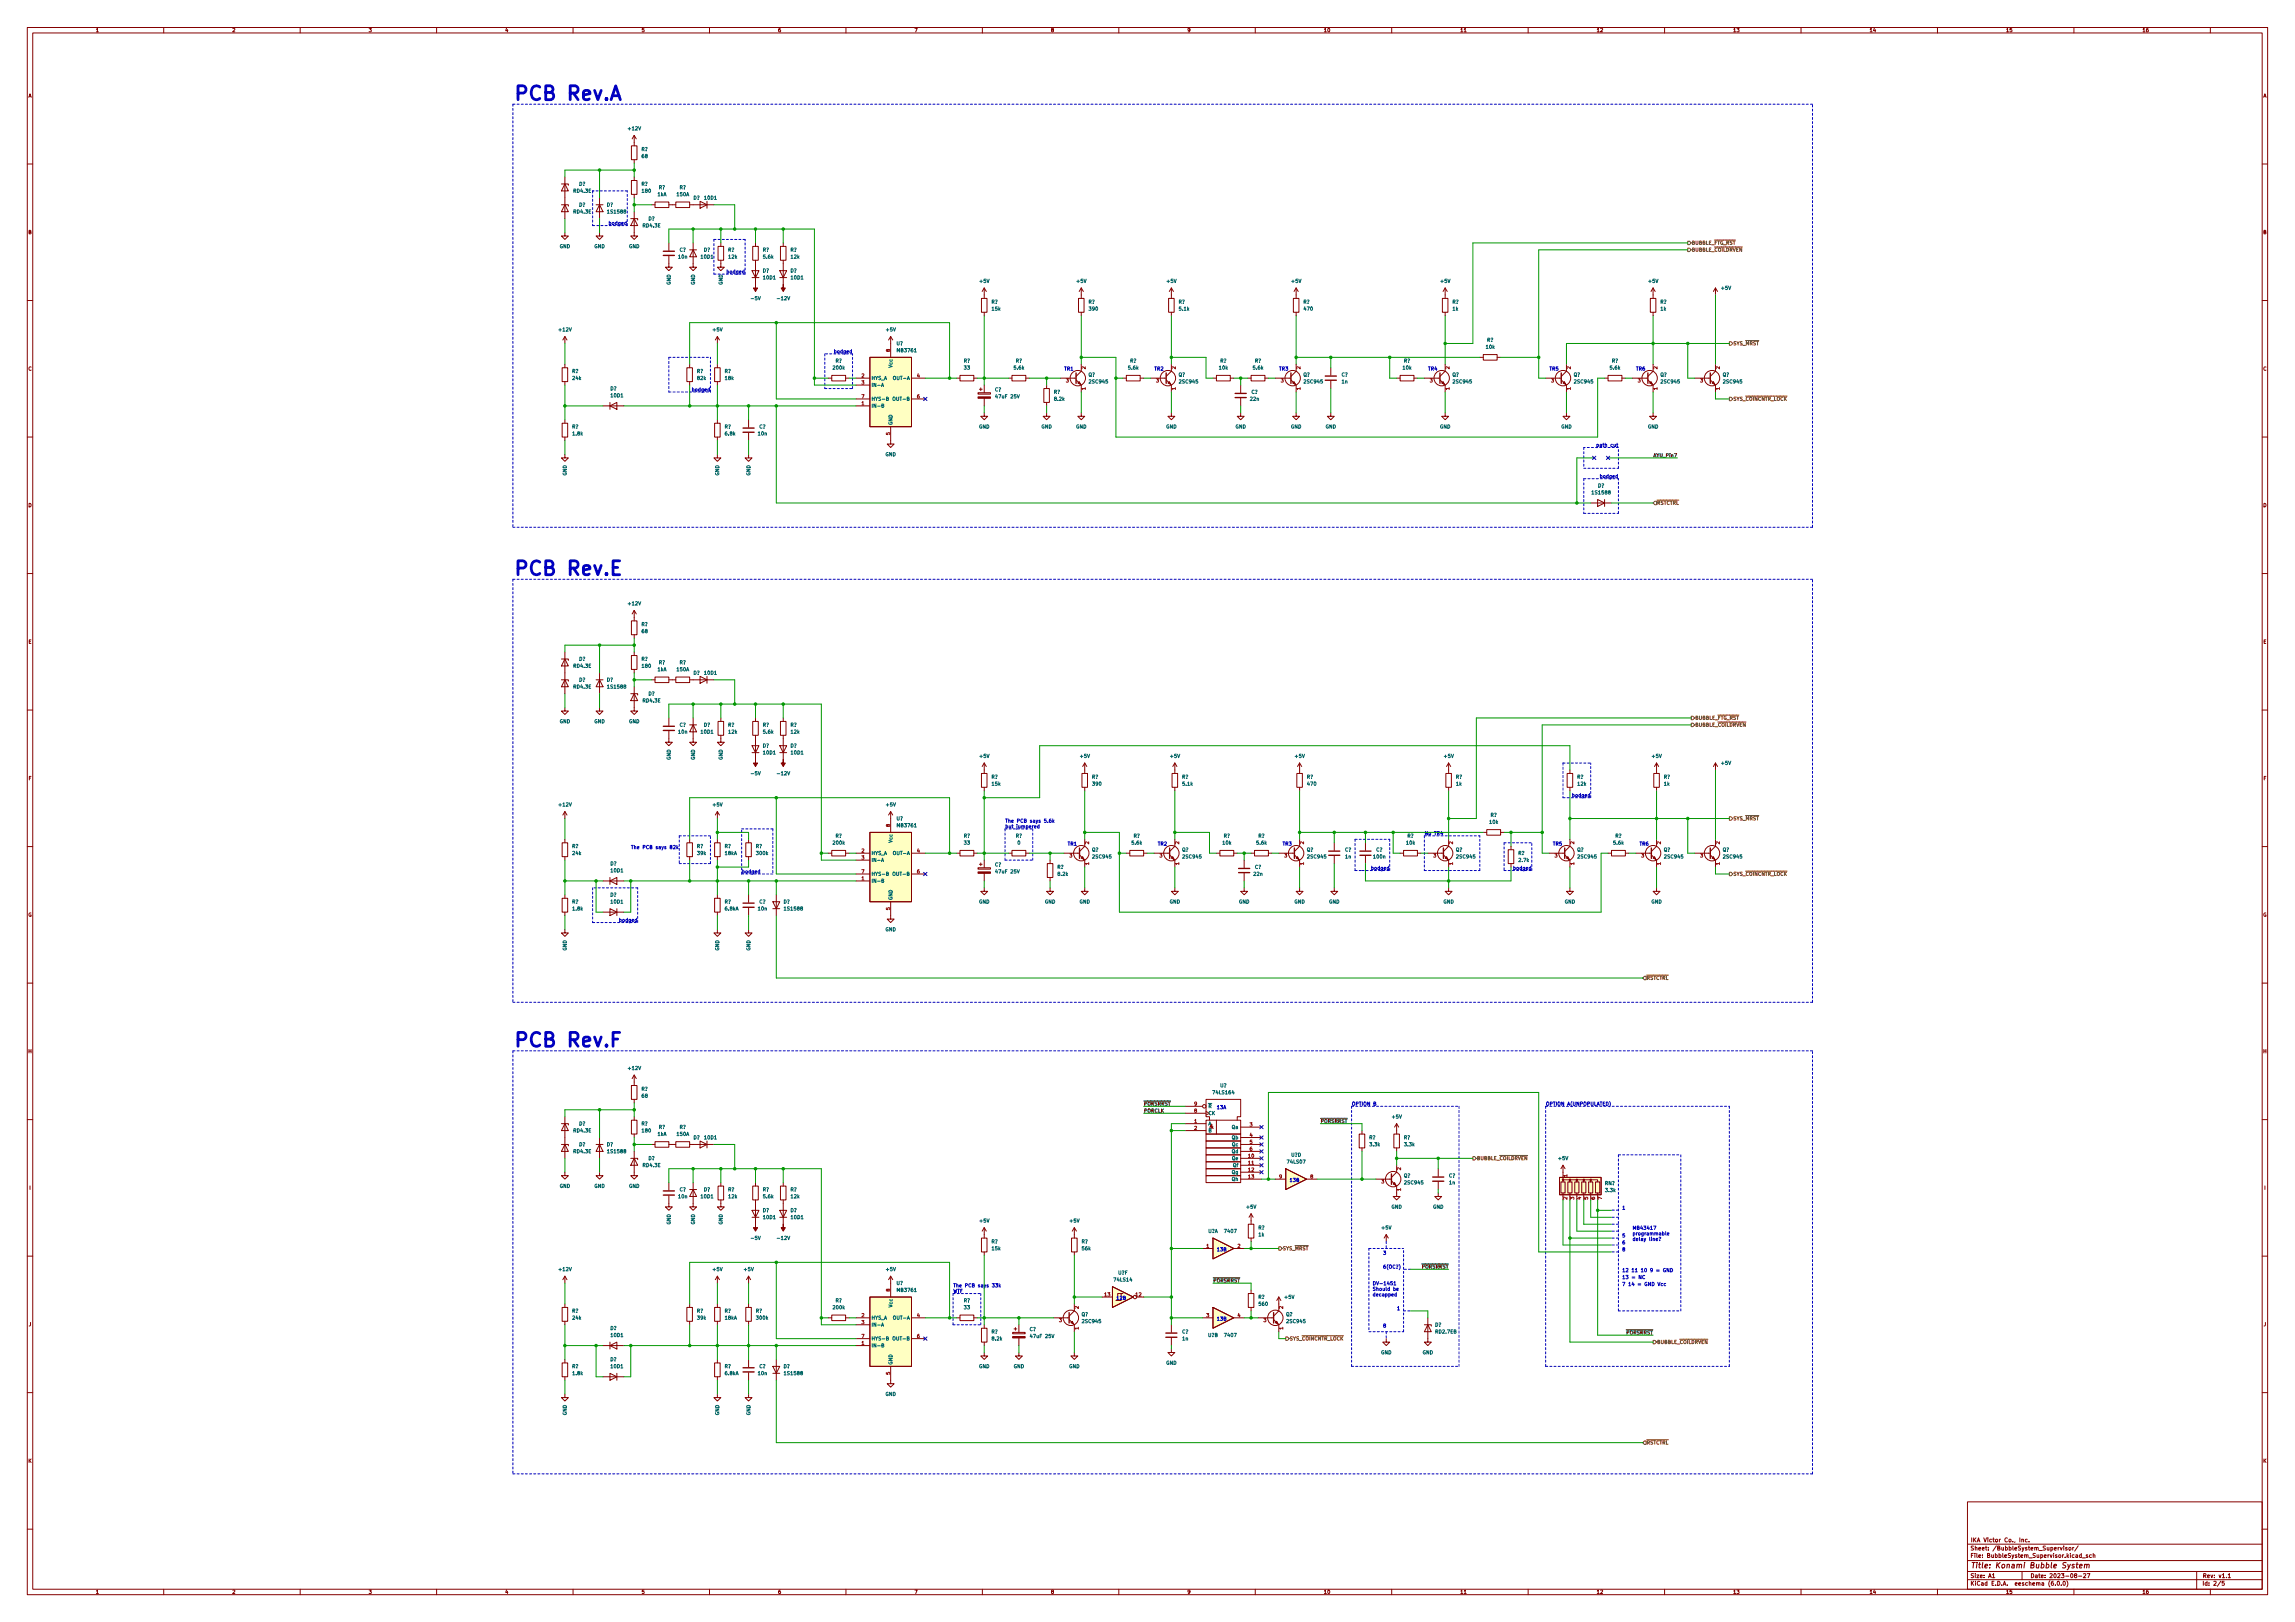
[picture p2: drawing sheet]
<svg xmlns="http://www.w3.org/2000/svg" width="841mm" height="594mm" viewBox="0 0 841 594" stroke-linecap="round" stroke-linejoin="round" font-family="sans-serif">
<defs><g id="words">
<g font-size="7.1" fill="#0000c2">
<text x="188" y="36.8">PCB Rev.A</text>
<text x="188" y="210.7">PCB Rev.E</text>
<text x="188" y="383.5">PCB Rev.F</text>
</g>
<text font-size="2.8" fill="#840000" x="722" y="574.4">Title: Konami Bubble System</text>
<g font-size="2.1" fill="#840000">
<text x="443.2" y="413.3">&amp;</text>
<text x="722" y="567.8">Sheet: /BubbleSystem_Supervisor/</text>
<text x="722" y="564.8">IKA Victor Co., Inc.</text>
<text x="722" y="570.5">File: BubbleSystem_Supervisor.kicad_sch</text>
<text x="722" y="580.7">KiCad E.D.A. eeschema (6.0.0)</text>
<text x="722" y="577.9">Size: A1</text>
<text x="744" y="577.9">Date: 2023-08-27</text>
<text x="807" y="577.9">Rev: v1.1</text>
<text x="807" y="580.7">Id: 2/5</text>
</g>
<g font-size="1.8" fill="#840000">
<text x="35" y="11.7">1</text>
<text x="85" y="11.7">2</text>
<text x="135" y="11.7">3</text>
<text x="185" y="11.7">4</text>
<text x="235" y="11.7">5</text>
<text x="285" y="11.7">6</text>
<text x="335" y="11.7">7</text>
<text x="385" y="11.7">8</text>
<text x="435" y="11.7">9</text>
<text x="485" y="11.7">10</text>
<text x="535" y="11.7">11</text>
<text x="585" y="11.7">12</text>
<text x="635" y="11.7">13</text>
<text x="685" y="11.7">14</text>
<text x="735" y="11.7">15</text>
<text x="785" y="11.7">16</text>
<text x="10.3" y="35.7">A</text>
<text x="829.3" y="35.7">A</text>
<text x="10.3" y="85.7">B</text>
<text x="829.3" y="85.7">B</text>
<text x="10.3" y="135.7">C</text>
<text x="829.3" y="135.7">C</text>
<text x="10.3" y="185.7">D</text>
<text x="829.3" y="185.7">D</text>
<text x="10.4" y="235.7">E</text>
<text x="829.4" y="235.7">E</text>
<text x="10.4" y="285.7">F</text>
<text x="829.4" y="285.7">F</text>
<text x="10.3" y="335.7">G</text>
<text x="829.3" y="335.7">G</text>
<text x="10.3" y="385.7">H</text>
<text x="829.3" y="385.7">H</text>
<text x="10.7" y="435.7">I</text>
<text x="829.7" y="435.7">I</text>
<text x="10.5" y="485.7">J</text>
<text x="829.5" y="485.7">J</text>
<text x="10.3" y="535.7">K</text>
<text x="829.3" y="535.7">K</text>
<text x="35" y="583.7">1</text>
<text x="85" y="583.7">2</text>
<text x="135" y="583.7">3</text>
<text x="185" y="583.7">4</text>
<text x="235" y="583.7">5</text>
<text x="285" y="583.7">6</text>
<text x="335" y="583.7">7</text>
<text x="385" y="583.7">8</text>
<text x="435" y="583.7">9</text>
<text x="485" y="583.7">10</text>
<text x="535" y="583.7">11</text>
<text x="585" y="583.7">12</text>
<text x="635" y="583.7">13</text>
<text x="685" y="583.7">14</text>
<text x="735" y="583.7">15</text>
<text x="785" y="583.7">16</text>
</g>
<g font-size="1.8" fill="#006464">
<text x="230.3" y="47.7">+12V</text>
<text x="235" y="55.3">R?</text>
<text x="235.3" y="57.9">68</text>
<text x="210.3" y="70.6">RD4.3E</text>
<text x="212.2" y="68">D?</text>
<text x="235" y="68">R?</text>
<text x="235.4" y="70.6">180</text>
<text x="240.9" y="71.8">1kA</text>
<text x="241.4" y="69.3">R?</text>
<text x="248.1" y="71.8">150A</text>
<text x="249" y="69.3">R?</text>
<text x="212.2" y="75.6">D?</text>
<text x="222.3" y="75.6">D?</text>
<text x="254.1" y="73.1">D?</text>
<text x="258.2" y="73.1">10D1</text>
<text x="210.3" y="78.2">RD4.3E</text>
<text x="222.9" y="78.2">1S1588</text>
<text x="235.7" y="83.3">RD4.3E</text>
<text x="237.6" y="80.7">D?</text>
<text x="205" y="90.9">GND</text>
<text x="217.7" y="90.9">GND</text>
<text x="230.4" y="90.9">GND</text>
<text x="248.7" y="94.7">10n</text>
<text x="249" y="92.1">C?</text>
<text x="257" y="94.7">10D1</text>
<text x="257.9" y="92.1">D?</text>
<text x="266.8" y="92.1">R?</text>
<text x="267" y="94.7">12k</text>
<text x="279.5" y="92.1">R?</text>
<text x="279.8" y="94.7">5.6k</text>
<text x="289.6" y="92.1">R?</text>
<text x="289.9" y="94.7">12k</text>
<text x="279.5" y="99.8">D?</text>
<text x="289.6" y="99.8">D?</text>
<text x="245.7" y="104.4" transform="rotate(-90 245.7 104.4)">GND</text>
<text x="254.6" y="104.4" transform="rotate(-90 254.6 104.4)">GND</text>
<text x="264.8" y="104.4" transform="rotate(-90 264.8 104.4)">GND</text>
<text x="279.8" y="102.3">10D1</text>
<text x="290" y="102.3">10D1</text>
<text x="359.1" y="103.6">+5V</text>
<text x="394.6" y="103.6">+5V</text>
<text x="427.7" y="103.6">+5V</text>
<text x="473.4" y="103.6">+5V</text>
<text x="528" y="103.6">+5V</text>
<text x="604.2" y="103.6">+5V</text>
<text x="630.9" y="106.1">+5V</text>
<text x="275.5" y="109.9">-5V</text>
<text x="285.2" y="109.9">-12V</text>
<text x="363.3" y="111.2">R?</text>
<text x="363.5" y="113.7">15k</text>
<text x="398.9" y="111.2">R?</text>
<text x="399.2" y="113.7">390</text>
<text x="431.9" y="111.2">R?</text>
<text x="432.2" y="113.7">5.1k</text>
<text x="477.6" y="111.2">R?</text>
<text x="477.9" y="113.7">470</text>
<text x="532.2" y="111.2">R?</text>
<text x="532.3" y="113.7">1k</text>
<text x="608.4" y="111.2">R?</text>
<text x="608.5" y="113.7">1k</text>
<text x="204.9" y="121.4">+12V</text>
<text x="261.3" y="121.4">+5V</text>
<text x="324.8" y="121.4">+5V</text>
<text x="544.9" y="125.2">R?</text>
<text x="328.5" y="126.4">U?</text>
<text x="328.9" y="129">MB3761</text>
<text x="544.6" y="127.7">10k</text>
<text x="209.6" y="136.6">R?</text>
<text x="255.3" y="136.6">R?</text>
<text x="265.5" y="136.6">R?</text>
<text x="305.4" y="135.3">200k</text>
<text x="306.2" y="132.8">R?</text>
<text x="327" y="134.5" transform="rotate(-90 327 134.5)">Vcc</text>
<text x="353.2" y="132.8">R?</text>
<text x="353.3" y="135.3">33</text>
<text x="371.7" y="135.3">5.6k</text>
<text x="372.2" y="132.8">R?</text>
<text x="398.8" y="137.9">Q?</text>
<text x="413.6" y="135.3">5.6k</text>
<text x="414.1" y="132.8">R?</text>
<text x="431.9" y="137.9">Q?</text>
<text x="446.8" y="135.3">10k</text>
<text x="447.1" y="132.8">R?</text>
<text x="459.3" y="135.3">5.6k</text>
<text x="459.8" y="132.8">R?</text>
<text x="477.6" y="137.9">Q?</text>
<text x="491.6" y="137.9">C?</text>
<text x="514.1" y="135.3">10k</text>
<text x="514.4" y="132.8">R?</text>
<text x="532.2" y="137.9">Q?</text>
<text x="576.6" y="137.9">Q?</text>
<text x="590.1" y="135.3">5.6k</text>
<text x="590.6" y="132.8">R?</text>
<text x="608.4" y="137.9">Q?</text>
<text x="631.3" y="137.9">Q?</text>
<text x="209.9" y="139.1">24k</text>
<text x="223.6" y="142.9">D?</text>
<text x="255.6" y="139.1">82k</text>
<text x="265.8" y="139.1">18k</text>
<text x="319.3" y="139.1">HYS_A</text>
<text x="319.3" y="141.7">IN-A</text>
<text x="327.9" y="139.1">OUT-A</text>
<text x="364.6" y="143.3">C?</text>
<text x="399.3" y="140.4">2SC945</text>
<text x="432.3" y="140.4">2SC945</text>
<text x="478.1" y="140.4">2SC945</text>
<text x="491.7" y="140.4">1n</text>
<text x="532.7" y="140.4">2SC945</text>
<text x="577.1" y="140.4">2SC945</text>
<text x="608.9" y="140.4">2SC945</text>
<text x="631.7" y="140.4">2SC945</text>
<text x="224" y="145.5">10D1</text>
<text x="319.3" y="149.3">IN-B</text>
<text x="319.3" y="146.8">HYS-B</text>
<text x="327.9" y="146.8">OUT-B</text>
<text x="365.3" y="145.9">47uF 25V</text>
<text x="386.2" y="144.2">R?</text>
<text x="386.5" y="146.8">8.2k</text>
<text x="458.2" y="146.8">22n</text>
<text x="458.6" y="144.2">C?</text>
<text x="327" y="155.8" transform="rotate(-90 327 155.8)">GND</text>
<text x="209.6" y="156.9">R?</text>
<text x="209.9" y="159.5">1.8k</text>
<text x="265.5" y="156.9">R?</text>
<text x="265.8" y="159.5">6.8k</text>
<text x="277.9" y="159.5">10n</text>
<text x="278.2" y="156.9">C?</text>
<text x="358.7" y="156.9">GND</text>
<text x="381.6" y="156.9">GND</text>
<text x="394.3" y="156.9">GND</text>
<text x="427.3" y="156.9">GND</text>
<text x="452.7" y="156.9">GND</text>
<text x="473" y="156.9">GND</text>
<text x="485.7" y="156.9">GND</text>
<text x="527.6" y="156.9">GND</text>
<text x="572.1" y="156.9">GND</text>
<text x="603.8" y="156.9">GND</text>
<text x="324.4" y="167.1">GND</text>
<text x="207.6" y="174.2" transform="rotate(-90 207.6 174.2)">GND</text>
<text x="263.5" y="174.2" transform="rotate(-90 263.5 174.2)">GND</text>
<text x="275" y="174.2" transform="rotate(-90 275 174.2)">GND</text>
<text x="585.6" y="178.5">D?</text>
<text x="583.7" y="181">1S1588</text>
<text x="230.3" y="221.7">+12V</text>
<text x="235" y="229.3">R?</text>
<text x="235.3" y="231.8">68</text>
<text x="210.3" y="244.5">RD4.3E</text>
<text x="212.2" y="242">D?</text>
<text x="235" y="242">R?</text>
<text x="235.4" y="244.5">180</text>
<text x="240.9" y="245.8">1kA</text>
<text x="241.4" y="243.3">R?</text>
<text x="248.1" y="245.8">150A</text>
<text x="249" y="243.3">R?</text>
<text x="212.2" y="249.6">D?</text>
<text x="222.3" y="249.6">D?</text>
<text x="254.1" y="247.1">D?</text>
<text x="258.2" y="247.1">10D1</text>
<text x="210.3" y="252.2">RD4.3E</text>
<text x="222.9" y="252.2">1S1588</text>
<text x="235.7" y="257.2">RD4.3E</text>
<text x="237.6" y="254.7">D?</text>
<text x="205" y="264.9">GND</text>
<text x="217.7" y="264.9">GND</text>
<text x="230.4" y="264.9">GND</text>
<text x="248.7" y="268.7">10n</text>
<text x="249" y="266.1">C?</text>
<text x="257" y="268.7">10D1</text>
<text x="257.9" y="266.1">D?</text>
<text x="266.8" y="266.1">R?</text>
<text x="267" y="268.7">12k</text>
<text x="279.5" y="266.1">R?</text>
<text x="279.8" y="268.7">5.6k</text>
<text x="289.6" y="266.1">R?</text>
<text x="289.9" y="268.7">12k</text>
<text x="279.5" y="273.8">D?</text>
<text x="289.6" y="273.8">D?</text>
<text x="245.7" y="278.4" transform="rotate(-90 245.7 278.4)">GND</text>
<text x="254.6" y="278.4" transform="rotate(-90 254.6 278.4)">GND</text>
<text x="264.8" y="278.4" transform="rotate(-90 264.8 278.4)">GND</text>
<text x="279.8" y="276.3">10D1</text>
<text x="290" y="276.3">10D1</text>
<text x="359.1" y="277.6">+5V</text>
<text x="395.9" y="277.6">+5V</text>
<text x="428.9" y="277.6">+5V</text>
<text x="474.7" y="277.6">+5V</text>
<text x="529.3" y="277.6">+5V</text>
<text x="605.5" y="277.6">+5V</text>
<text x="630.9" y="280.1">+5V</text>
<text x="275.5" y="283.9">-5V</text>
<text x="285.2" y="283.9">-12V</text>
<text x="363.3" y="285.2">R?</text>
<text x="363.5" y="287.7">15k</text>
<text x="400.1" y="285.2">R?</text>
<text x="400.5" y="287.7">390</text>
<text x="433.1" y="285.2">R?</text>
<text x="433.5" y="287.7">5.1k</text>
<text x="478.9" y="285.2">R?</text>
<text x="479.2" y="287.7">470</text>
<text x="533.5" y="285.2">R?</text>
<text x="533.6" y="287.7">1k</text>
<text x="577.9" y="285.2">R?</text>
<text x="578.2" y="287.7">12k</text>
<text x="609.7" y="285.2">R?</text>
<text x="609.8" y="287.7">1k</text>
<text x="204.9" y="295.3">+12V</text>
<text x="261.3" y="295.3">+5V</text>
<text x="324.8" y="295.3">+5V</text>
<text x="546.2" y="299.2">R?</text>
<text x="328.5" y="300.4">U?</text>
<text x="328.9" y="303">MB3761</text>
<text x="545.9" y="301.7">10k</text>
<text x="209.6" y="310.6">R?</text>
<text x="255.3" y="310.6">R?</text>
<text x="265.5" y="310.6">R?</text>
<text x="276.9" y="310.6">R?</text>
<text x="305.4" y="309.3">200k</text>
<text x="306.2" y="306.8">R?</text>
<text x="327" y="308.5" transform="rotate(-90 327 308.5)">Vcc</text>
<text x="353.2" y="306.8">R?</text>
<text x="353.3" y="309.3">33</text>
<text x="372.2" y="306.8">R?</text>
<text x="372.9" y="309.3">0</text>
<text x="400.1" y="311.9">Q?</text>
<text x="414.8" y="309.3">5.6k</text>
<text x="415.4" y="306.8">R?</text>
<text x="433.1" y="311.9">Q?</text>
<text x="448.1" y="309.3">10k</text>
<text x="448.4" y="306.8">R?</text>
<text x="460.6" y="309.3">5.6k</text>
<text x="461.1" y="306.8">R?</text>
<text x="478.9" y="311.9">Q?</text>
<text x="492.9" y="311.9">C?</text>
<text x="504.3" y="311.9">C?</text>
<text x="515.4" y="309.3">10k</text>
<text x="515.7" y="306.8">R?</text>
<text x="533.5" y="311.9">Q?</text>
<text x="577.9" y="311.9">Q?</text>
<text x="591.4" y="309.3">5.6k</text>
<text x="591.9" y="306.8">R?</text>
<text x="609.7" y="311.9">Q?</text>
<text x="631.3" y="311.9">Q?</text>
<text x="209.9" y="313.1">24k</text>
<text x="223.6" y="316.9">D?</text>
<text x="255.6" y="313.1">39k</text>
<text x="265.7" y="313.1">18kA</text>
<text x="277.3" y="313.1">300k</text>
<text x="319.3" y="313.1">HYS_A</text>
<text x="319.3" y="315.7">IN-A</text>
<text x="327.9" y="313.1">OUT-A</text>
<text x="364.6" y="317.3">C?</text>
<text x="400.6" y="314.4">2SC945</text>
<text x="433.6" y="314.4">2SC945</text>
<text x="479.3" y="314.4">2SC945</text>
<text x="493" y="314.4">1n</text>
<text x="503.4" y="314.4">100n</text>
<text x="533.9" y="314.4">2SC945</text>
<text x="556.3" y="313.1">R?</text>
<text x="556.6" y="315.7">2.7k</text>
<text x="578.4" y="314.4">2SC945</text>
<text x="610.1" y="314.4">2SC945</text>
<text x="631.7" y="314.4">2SC945</text>
<text x="224" y="319.5">10D1</text>
<text x="319.3" y="323.3">IN-B</text>
<text x="319.3" y="320.7">HYS-B</text>
<text x="327.9" y="320.7">OUT-B</text>
<text x="365.3" y="319.9">47uF 25V</text>
<text x="387.4" y="318.2">R?</text>
<text x="387.7" y="320.7">8.2k</text>
<text x="459.5" y="320.7">22n</text>
<text x="459.8" y="318.2">C?</text>
<text x="223.6" y="328.4">D?</text>
<text x="327" y="329.8" transform="rotate(-90 327 329.8)">GND</text>
<text x="209.6" y="330.9">R?</text>
<text x="209.9" y="333.4">1.8k</text>
<text x="223.9" y="330.9">10D1</text>
<text x="265.5" y="330.9">R?</text>
<text x="265.7" y="333.4">6.8kA</text>
<text x="277.9" y="333.4">10n</text>
<text x="278.2" y="330.9">C?</text>
<text x="287.1" y="330.9">D?</text>
<text x="287.7" y="333.4">1S1588</text>
<text x="358.7" y="330.9">GND</text>
<text x="382.8" y="330.9">GND</text>
<text x="395.5" y="330.9">GND</text>
<text x="428.6" y="330.9">GND</text>
<text x="454" y="330.9">GND</text>
<text x="474.3" y="330.9">GND</text>
<text x="487" y="330.9">GND</text>
<text x="528.9" y="330.9">GND</text>
<text x="573.3" y="330.9">GND</text>
<text x="605.1" y="330.9">GND</text>
<text x="324.4" y="341.1">GND</text>
<text x="207.6" y="348.2" transform="rotate(-90 207.6 348.2)">GND</text>
<text x="263.5" y="348.2" transform="rotate(-90 263.5 348.2)">GND</text>
<text x="275" y="348.2" transform="rotate(-90 275 348.2)">GND</text>
<text x="230.3" y="391.9">+12V</text>
<text x="235" y="399.5">R?</text>
<text x="444.7" y="400.8">74LS164</text>
<text x="447.1" y="398.2">U?</text>
<text x="235.3" y="402">68</text>
<text x="212.2" y="412.2">D?</text>
<text x="235" y="412.2">R?</text>
<text x="241.4" y="413.5">R?</text>
<text x="249" y="413.5">R?</text>
<text x="442.7" y="412.2">A</text>
<text x="442.7" y="408.4">CK</text>
<text x="451.5" y="413.5">Qa</text>
<text x="510.2" y="409.6">+5V</text>
<text x="210.3" y="414.7">RD4.3E</text>
<text x="212.2" y="419.8">D?</text>
<text x="222.3" y="419.8">D?</text>
<text x="235.4" y="414.7">180</text>
<text x="240.9" y="416">1kA</text>
<text x="248.1" y="416">150A</text>
<text x="254.1" y="417.3">D?</text>
<text x="258.2" y="417.3">10D1</text>
<text x="442.7" y="414.7">B</text>
<text x="451.4" y="417.3">Qb</text>
<text x="451.5" y="419.8">Qc</text>
<text x="501.7" y="417.3">R?</text>
<text x="502" y="419.8">3.3k</text>
<text x="514.4" y="417.3">R?</text>
<text x="514.7" y="419.8">3.3k</text>
<text x="210.3" y="422.3">RD4.3E</text>
<text x="222.9" y="422.3">1S1588</text>
<text x="237.6" y="424.9">D?</text>
<text x="451.4" y="422.3">Qd</text>
<text x="451.5" y="424.9">Qe</text>
<text x="473.2" y="423.6">U?D</text>
<text x="571.2" y="424.9">+5V</text>
<text x="235.7" y="427.4">RD4.3E</text>
<text x="451.4" y="430">Qg</text>
<text x="451.9" y="427.4">Qf</text>
<text x="471.9" y="426.2">74LS07</text>
<text x="514.4" y="431.2">Q?</text>
<text x="531" y="431.2">C?</text>
<text x="205" y="435">GND</text>
<text x="217.7" y="435">GND</text>
<text x="230.4" y="435">GND</text>
<text x="249" y="436.3">C?</text>
<text x="257.9" y="436.3">D?</text>
<text x="266.8" y="436.3">R?</text>
<text x="279.5" y="436.3">R?</text>
<text x="289.6" y="436.3">R?</text>
<text x="451.4" y="432.5">Qh</text>
<text x="514.9" y="433.8">2SC945</text>
<text x="531.1" y="433.8">1n</text>
<text x="588.1" y="434">RN?</text>
<text x="588.4" y="436.6">3.3k</text>
<text x="248.7" y="438.9">10n</text>
<text x="257" y="438.9">10D1</text>
<text x="267" y="438.9">12k</text>
<text x="279.5" y="443.9">D?</text>
<text x="279.8" y="438.9">5.6k</text>
<text x="289.6" y="443.9">D?</text>
<text x="289.9" y="438.9">12k</text>
<text x="456.9" y="442.7">+5V</text>
<text x="509.8" y="442.7">GND</text>
<text x="525.1" y="442.7">GND</text>
<text x="245.7" y="448.6" transform="rotate(-90 245.7 448.6)">GND</text>
<text x="254.6" y="448.6" transform="rotate(-90 254.6 448.6)">GND</text>
<text x="264.8" y="448.6" transform="rotate(-90 264.8 448.6)">GND</text>
<text x="279.8" y="446.5">10D1</text>
<text x="290" y="446.5">10D1</text>
<text x="359.1" y="447.7">+5V</text>
<text x="392.1" y="447.7">+5V</text>
<text x="275.5" y="454.1">-5V</text>
<text x="285.2" y="454.1">-12V</text>
<text x="363.3" y="455.4">R?</text>
<text x="396.3" y="455.4">R?</text>
<text x="442.7" y="451.6">U?A</text>
<text x="448.9" y="451.6">7407</text>
<text x="461.1" y="450.3">R?</text>
<text x="461.2" y="452.8">1k</text>
<text x="506.4" y="450.3">+5V</text>
<text x="363.5" y="457.9">15k</text>
<text x="396.6" y="457.9">56k</text>
<text x="204.9" y="465.5">+12V</text>
<text x="261.3" y="465.5">+5V</text>
<text x="272.7" y="465.5">+5V</text>
<text x="324.8" y="465.5">+5V</text>
<text x="409.8" y="466.8">U?F</text>
<text x="328.5" y="470.6">U?</text>
<text x="328.9" y="473.1">MB3761</text>
<text x="408.4" y="469.3">74LS14</text>
<text x="305.4" y="479.5">200k</text>
<text x="306.2" y="477">R?</text>
<text x="327" y="478.7" transform="rotate(-90 327 478.7)">Vcc</text>
<text x="353.2" y="477">R?</text>
<text x="353.3" y="479.5">33</text>
<text x="461.1" y="475.7">R?</text>
<text x="461.4" y="478.2">560</text>
<text x="470.8" y="475.7">+5V</text>
<text x="209.6" y="480.8">R?</text>
<text x="209.9" y="483.3">24k</text>
<text x="255.3" y="480.8">R?</text>
<text x="255.6" y="483.3">39k</text>
<text x="265.5" y="480.8">R?</text>
<text x="265.7" y="483.3">18kA</text>
<text x="276.9" y="480.8">R?</text>
<text x="277.3" y="483.3">300k</text>
<text x="319.3" y="483.3">HYS_A</text>
<text x="319.3" y="485.8">IN-A</text>
<text x="327.9" y="483.3">OUT-A</text>
<text x="396.3" y="482">Q?</text>
<text x="396.8" y="484.6">2SC945</text>
<text x="471.2" y="482">Q?</text>
<text x="471.7" y="484.6">2SC945</text>
<text x="525.9" y="485.8">D?</text>
<text x="223.6" y="487.1">D?</text>
<text x="224" y="489.7">10D1</text>
<text x="319.3" y="490.9">HYS-B</text>
<text x="327.9" y="490.9">OUT-B</text>
<text x="363.3" y="488.4">R?</text>
<text x="363.6" y="490.9">8.2k</text>
<text x="377.3" y="487.5">C?</text>
<text x="378" y="490">47uF 25V</text>
<text x="433.2" y="488.4">C?</text>
<text x="433.3" y="490.9">1n</text>
<text x="442.7" y="489.7">U?B</text>
<text x="448.9" y="489.7">7407</text>
<text x="526.1" y="488.4">RD2.7EB</text>
<text x="319.3" y="493.5">IN-B</text>
<text x="506" y="496">GND</text>
<text x="521.3" y="496">GND</text>
<text x="209.6" y="501.1">R?</text>
<text x="209.9" y="503.6">1.8k</text>
<text x="223.6" y="498.5">D?</text>
<text x="223.9" y="501.1">10D1</text>
<text x="265.5" y="501.1">R?</text>
<text x="265.7" y="503.6">6.8kA</text>
<text x="277.9" y="503.6">10n</text>
<text x="278.2" y="501.1">C?</text>
<text x="287.1" y="501.1">D?</text>
<text x="287.7" y="503.6">1S1588</text>
<text x="327" y="499.9" transform="rotate(-90 327 499.9)">GND</text>
<text x="358.7" y="501.1">GND</text>
<text x="371.4" y="501.1">GND</text>
<text x="391.7" y="501.1">GND</text>
<text x="427.3" y="499.8">GND</text>
<text x="324.4" y="511.2">GND</text>
<text x="207.6" y="518.4" transform="rotate(-90 207.6 518.4)">GND</text>
<text x="263.5" y="518.4" transform="rotate(-90 263.5 518.4)">GND</text>
<text x="275" y="518.4" transform="rotate(-90 275 518.4)">GND</text>
</g>
<g font-size="1.8" fill="#0000c2">
<text x="223.5" y="82.4">bodged</text>
<text x="266.7" y="100.1">bodged</text>
<text x="306" y="129.4">bodged</text>
<text x="389.9" y="135.7">TR1</text>
<text x="422.9" y="135.7">TR2</text>
<text x="468.6" y="135.7">TR3</text>
<text x="523.2" y="135.7">TR4</text>
<text x="567.7" y="135.7">TR5</text>
<text x="599.4" y="135.7">TR6</text>
<text x="254" y="143.3">bodged</text>
<text x="586.2" y="163.6">path cut</text>
<text x="586.7" y="175.1">bodged</text>
<text x="576.5" y="291.9">bodged</text>
<text x="368.3" y="301.3">The PCB says 5.6k</text>
<text x="368.3" y="303.3">but jumpered</text>
<text x="522" y="305.9">No TR4</text>
<text x="231.1" y="311">The PCB says 82k</text>
<text x="391.2" y="309.7">TR1</text>
<text x="424.2" y="309.7">TR2</text>
<text x="469.9" y="309.7">TR3</text>
<text x="569" y="309.7">TR5</text>
<text x="600.7" y="309.7">TR6</text>
<text x="271.8" y="319.9">bodged</text>
<text x="502.9" y="318.6">bodged</text>
<text x="555" y="318.6">bodged</text>
<text x="227.3" y="337.6">bodged</text>
<text x="442.7" y="405.8">~{R}13A</text>
<text x="495.3" y="404.9">OPTION B</text>
<text x="566.4" y="404.9">OPTION A(UNPOPULATED)</text>
<text x="472.4" y="432.9">13B</text>
<text x="594.4" y="443">1</text>
<text x="594.4" y="453.2">5</text>
<text x="594.4" y="455.7">6</text>
<text x="598.2" y="450.4">MB43417</text>
<text x="598.2" y="452.4">programmable</text>
<text x="598.2" y="454.5">delay line?</text>
<text x="445.8" y="458.3">13B</text>
<text x="506.7" y="459.6">3</text>
<text x="594.4" y="458.3">8</text>
<text x="506.7" y="464.6">6(OC?)</text>
<text x="594.4" y="465.9">12 11 10 9 = GND</text>
<text x="349.2" y="471.5">The PCB says 33k</text>
<text x="349.2" y="473.5">WTF</text>
<text x="502.9" y="470.7">DV-1451</text>
<text x="502.9" y="472.7">Should be</text>
<text x="594.4" y="468.4">13 = NC</text>
<text x="594.4" y="471">7 14 = GND Vcc</text>
<text x="408.9" y="476.1">12B</text>
<text x="502.9" y="474.8">decapped</text>
<text x="511.8" y="479.9">1</text>
<text x="445.8" y="483.7">13B</text>
<text x="506.7" y="486.2">8</text>
</g>
<g font-size="1.8" fill="#725600">
<text x="619.9" y="89.6">BUBBLE_~{FTG_RST}</text>
<text x="619.9" y="92.1">BUBBLE_~{COILDRVEN}</text>
<text x="635.1" y="126.4">SYS_~{MRST}</text>
<text x="635.1" y="146.8">SYS_~{COINCNTR_LOCK}</text>
<text x="607.2" y="184.9">~{RSTCTRL}</text>
<text x="621.1" y="263.6">BUBBLE_~{FTG_RST}</text>
<text x="621.1" y="266.1">BUBBLE_~{COILDRVEN}</text>
<text x="635.1" y="300.4">SYS_~{MRST}</text>
<text x="635.1" y="320.7">SYS_~{COINCNTR_LOCK}</text>
<text x="603.4" y="358.8">~{RSTCTRL}</text>
<text x="541.1" y="424.9">BUBBLE_~{COILDRVEN}</text>
<text x="470" y="457.9">SYS_~{MRST}</text>
<text x="472.5" y="490.9">SYS_~{COINCNTR_LOCK}</text>
<text x="607.2" y="492.2">BUBBLE_~{COILDRVEN}</text>
<text x="603.4" y="529">~{RSTCTRL}</text>
</g>
<g font-size="1.8" fill="#a90000">
<text x="326.1" y="128.8" transform="rotate(-90 326.1 128.8)">8</text>
<text x="397.8" y="135.2" transform="rotate(-90 397.8 135.2)">2</text>
<text x="430.8" y="135.2" transform="rotate(-90 430.8 135.2)">2</text>
<text x="476.5" y="135.2" transform="rotate(-90 476.5 135.2)">2</text>
<text x="531.1" y="135.2" transform="rotate(-90 531.1 135.2)">2</text>
<text x="575.6" y="135.2" transform="rotate(-90 575.6 135.2)">2</text>
<text x="607.3" y="135.2" transform="rotate(-90 607.3 135.2)">2</text>
<text x="630.2" y="135.2" transform="rotate(-90 630.2 135.2)">2</text>
<text x="315.7" y="138.2">2</text>
<text x="315.7" y="140.8">3</text>
<text x="336.1" y="138.2">4</text>
<text x="390.7" y="140">3</text>
<text x="397.8" y="142.8" transform="rotate(-90 397.8 142.8)">1</text>
<text x="423.7" y="140">3</text>
<text x="430.8" y="142.8" transform="rotate(-90 430.8 142.8)">1</text>
<text x="469.4" y="140">3</text>
<text x="476.5" y="142.8" transform="rotate(-90 476.5 142.8)">1</text>
<text x="524" y="140">3</text>
<text x="531.1" y="142.8" transform="rotate(-90 531.1 142.8)">1</text>
<text x="568.5" y="140">3</text>
<text x="575.6" y="142.8" transform="rotate(-90 575.6 142.8)">1</text>
<text x="600.2" y="140">3</text>
<text x="607.3" y="142.8" transform="rotate(-90 607.3 142.8)">1</text>
<text x="623.1" y="140">3</text>
<text x="630.2" y="142.8" transform="rotate(-90 630.2 142.8)">1</text>
<text x="315.7" y="148.4">1</text>
<text x="315.7" y="145.9">7</text>
<text x="336.1" y="145.9">6</text>
<text x="326.1" y="159.3" transform="rotate(-90 326.1 159.3)">5</text>
<text x="326.1" y="302.8" transform="rotate(-90 326.1 302.8)">8</text>
<text x="399" y="309.2" transform="rotate(-90 399 309.2)">2</text>
<text x="432.1" y="309.2" transform="rotate(-90 432.1 309.2)">2</text>
<text x="477.8" y="309.2" transform="rotate(-90 477.8 309.2)">2</text>
<text x="532.4" y="309.2" transform="rotate(-90 532.4 309.2)">2</text>
<text x="576.8" y="309.2" transform="rotate(-90 576.8 309.2)">2</text>
<text x="608.6" y="309.2" transform="rotate(-90 608.6 309.2)">2</text>
<text x="630.2" y="309.2" transform="rotate(-90 630.2 309.2)">2</text>
<text x="315.7" y="312.2">2</text>
<text x="315.7" y="314.8">3</text>
<text x="336.1" y="312.2">4</text>
<text x="391.9" y="314">3</text>
<text x="399" y="316.8" transform="rotate(-90 399 316.8)">1</text>
<text x="425" y="314">3</text>
<text x="432.1" y="316.8" transform="rotate(-90 432.1 316.8)">1</text>
<text x="470.7" y="314">3</text>
<text x="477.8" y="316.8" transform="rotate(-90 477.8 316.8)">1</text>
<text x="525.3" y="314">3</text>
<text x="532.4" y="316.8" transform="rotate(-90 532.4 316.8)">1</text>
<text x="569.7" y="314">3</text>
<text x="576.8" y="316.8" transform="rotate(-90 576.8 316.8)">1</text>
<text x="601.5" y="314">3</text>
<text x="608.6" y="316.8" transform="rotate(-90 608.6 316.8)">1</text>
<text x="623.1" y="314">3</text>
<text x="630.2" y="316.8" transform="rotate(-90 630.2 316.8)">1</text>
<text x="315.7" y="322.4">1</text>
<text x="315.7" y="319.9">7</text>
<text x="336.1" y="319.9">6</text>
<text x="326.1" y="333.3" transform="rotate(-90 326.1 333.3)">5</text>
<text x="437.7" y="407.5">8</text>
<text x="437.7" y="404.9">9</text>
<text x="437.7" y="411.3">1</text>
<text x="437.7" y="413.8">2</text>
<text x="458" y="412.6">3</text>
<text x="458" y="416.4">4</text>
<text x="458" y="418.9">5</text>
<text x="457.5" y="424">10</text>
<text x="458" y="421.5">6</text>
<text x="457.5" y="426.5">11</text>
<text x="457.5" y="429.1">12</text>
<text x="457.5" y="431.6">13</text>
<text x="468.8" y="431.6">9</text>
<text x="480.2" y="431.6">8</text>
<text x="513.3" y="428.6" transform="rotate(-90 513.3 428.6)">2</text>
<text x="574.3" y="431.1" transform="rotate(-90 574.3 431.1)">1</text>
<text x="506.2" y="433.4">3</text>
<text x="513.3" y="436.2" transform="rotate(-90 513.3 436.2)">1</text>
<text x="574.3" y="439.4" transform="rotate(-90 574.3 439.4)">2</text>
<text x="576.8" y="439.4" transform="rotate(-90 576.8 439.4)">3</text>
<text x="579.4" y="439.4" transform="rotate(-90 579.4 439.4)">4</text>
<text x="581.9" y="439.4" transform="rotate(-90 581.9 439.4)">5</text>
<text x="584.5" y="439.4" transform="rotate(-90 584.5 439.4)">6</text>
<text x="587" y="439.4" transform="rotate(-90 587 439.4)">7</text>
<text x="442.1" y="457">1</text>
<text x="453.5" y="457">2</text>
<text x="326.1" y="473" transform="rotate(-90 326.1 473)">8</text>
<text x="395.2" y="479.4" transform="rotate(-90 395.2 479.4)">2</text>
<text x="404.8" y="474.8">13</text>
<text x="416.2" y="474.8">12</text>
<text x="470.2" y="479.4" transform="rotate(-90 470.2 479.4)">2</text>
<text x="315.7" y="482.4">2</text>
<text x="315.7" y="485">3</text>
<text x="336.1" y="482.4">4</text>
<text x="388.1" y="484.2">3</text>
<text x="442.1" y="482.4">3</text>
<text x="453.5" y="482.4">4</text>
<text x="463.1" y="484.2">3</text>
<text x="315.7" y="490">7</text>
<text x="336.1" y="490">6</text>
<text x="395.2" y="487" transform="rotate(-90 395.2 487)">1</text>
<text x="470.2" y="487" transform="rotate(-90 470.2 487)">1</text>
<text x="315.7" y="492.6">1</text>
<text x="326.1" y="503.5" transform="rotate(-90 326.1 503.5)">5</text>
</g>
<g font-size="1.8" fill="#0f0f0f">
<text x="606.2" y="167.5">AYU_Pin7</text>
<text x="419.1" y="404.9">~{PORSRRST}</text>
<text x="419.1" y="407.5">PORCLK</text>
<text x="483.9" y="411.3">~{PORSRRST}</text>
<text x="519.7" y="464.6">~{PORSRRST}</text>
<text x="444.5" y="469.7">~{PORSRRST}</text>
<text x="594.6" y="488.8">~{PORSRRST}</text>
</g>
</g></defs>
<g fill="none" stroke="#840000" stroke-width=".37">
<path d="M10 10.1h821v574h-821zM12 12.1h817v570h-817zM60 10.1v2M110 10.1v2M160 10.1v2M210 10.1v2M260 10.1v2M310 10.1v2M360 10.1v2M410 10.1v2M460 10.1v2M510 10.1v2"/>
<path d="M536.6 11.7h.7M560 10.1v2M610 10.1v2M660 10.1v2M710 10.1v2M760 10.1v2M810 10.1v2M231.4 53.4h2v5.1h-2zM232.4 49.6v3.8M232.4 58.5v1.3M232.4 49.6l-.8 1.3M232.4 49.6l.8 1.3"/>
<path d="M10 60.1h2M205.7 75h2.6v.5M205.7 67.4h2.6v.5M207 75l1.3 2.5h-2.6zM207 67.4l1.3 2.5h-2.6zM207 64.8v15.3M218.4 75h2.6M219.7 75l1.3 2.5h-2.6zM219.7 72.5v7.6M231.4 66.1h2v5.1h-2zM232.4 77.5v8.9h1.3l-1.3 1.3-1.3-1.3h1.3M232.4 64.8v1.3"/>
<path d="M232.4 71.2v1.3M238.8 75h1.2M240 74h5.1v2h-5.1zM245.1 75h2.5M247.6 74h5.1v2h-5.1zM252.7 75h8.9M256.5 73.7l2.6 1.3-2.6 1.3zM259.1 73.7v2.6M829 60.1h2M207 85.2v1.2h1.3l-1.3 1.3-1.3-1.3h1.3M219.7 85.2v1.2h1.3l-1.3 1.3-1.3-1.3h1.3M231.1 80.1h2.6v.5"/>
<path d="M232.4 80.1l1.3 2.5h-2.6zM245.1 93.8v4.1h1.3l-1.3 1.2-1.3-1.2h1.3M245.1 89v2.8M252.7 91.5h2.6M254 89v8.9h1.3l-1.3 1.2-1.3-1.2h1.3M254 91.5l1.3 2.6h-2.6zM263.1 90.2h2.1v5.1h-2.1zM264.2 95.3v2.6h1.2l-1.2 1.2-1.3-1.2h1.3M264.2 89v1.2M275.6 99.1h2.5l-1.2 2.6zM275.8 90.2h2.1v5.1h-2.1zM276.9 89v1.2"/>
<path d="M276.9 95.3v8.9M285.7 99.1h2.6l-1.3 2.6zM286 90.2h2v5.1h-2zM287 89v1.2M287 95.3v8.9M10 110.1h2M275.6 101.7h2.5M285.7 101.7h2.6M359.7 109.3h2v5.1h-2zM360.7 105.5v3.8M360.7 114.4v1.2M360.7 105.5l-.8 1.3"/>
<path d="M360.7 105.5l.7 1.3M395.2 109.3h2.1v5.1h-2.1zM396.2 105.5v3.8M396.2 114.4v1.2M396.2 105.5l-.7 1.3M396.2 105.5l.8 1.3M428.2 109.3h2.1v5.1h-2.1zM429.3 105.5v3.8M429.3 114.4v1.2M429.3 105.5l-.8 1.3M429.3 105.5l.7 1.3M474 109.3h2v5.1h-2z"/>
<path d="M475 105.5l-.8 1.3M475 105.5v3.8M475 114.4v1.2M475 105.5l.7 1.3M528.6 109.3h2v5.1h-2zM529.6 105.5l-.8 1.3M529.6 105.5v3.8M529.6 114.4v1.2M529.6 105.5l.8 1.3M604.8 109.3h2v5.1h-2zM605.8 105.5v3.8M605.8 114.4v1.2"/>
<path d="M605.8 105.5l-.8 1.3M605.8 105.5l.8 1.3M628.6 105.5v2.5M628.6 105.5l-.7 1.3M628.6 105.5l.8 1.3M829 110.1h2M206 134.7h2v5.1h-2zM207 123.3v2.5M207 133.4v1.3M207 139.8v1.2M207 123.3l-.8 1.2M207 123.3l.8 1.2"/>
<path d="M251.7 134.7h2v5.1h-2zM252.7 133.4v1.3M252.7 139.8v1.2M261.9 134.7h2v5.1h-2zM262.9 123.3v2.5M262.9 133.4v1.3M262.9 139.8v1.2M262.9 123.3l-.8 1.2M262.9 123.3l.8 1.2M303.5 138.5h1.3M304.8 137.5h5.1v2h-5.1zM309.9 138.5h1.2"/>
<path d="M313.7 138.5h5.1M318.8 130.9h15.2v25.4h-15.2zM326.4 123.3l-.8 1.2M326.4 123.3v7.6M326.4 123.3l.8 1.2M334 138.5h5.1M350.5 138.5h1.3M351.8 137.5h5.1v2h-5.1zM356.9 138.5h1.2M369.6 138.5h1.2M370.8 137.5h5.1v2h-5.1zM375.9 138.5h1.3"/>
<path d="M388.6 138.5h5.6M394.3 139.1l1.9 1.9v2.6M396.2 133.4v2.6l-1.9 1.9M411.5 138.5h1.2M412.7 137.5h5.1v2h-5.1zM417.8 138.5h1.3M421.6 138.5h5.6M427.4 139.1l1.9 1.9v2.6M429.3 133.4v2.6l-1.9 1.9M444.5 138.5h1.3M445.8 137.5h5v2h-5zM450.8 138.5h1.3"/>
<path d="M457.2 138.5h1.3M458.5 137.5h5v2h-5zM463.5 138.5h1.3M467.4 138.5h5.5M473.1 139.1l1.9 1.9v2.6M475 133.4v2.6l-1.9 1.9M487.7 134.7v2.8M487.7 139.5v2.8M511.8 138.5h1.3M513.1 137.5h5.1v2h-5.1zM518.2 138.5h1.2M522 138.5h5.6"/>
<path d="M527.7 139.1l1.9 1.9v2.6M529.6 133.4v2.6l-1.9 1.9M542.3 130.9h1.3M543.6 129.9h5v2h-5zM548.6 130.9h1.3M566.4 138.5h5.6M572.1 139.1l1.9 1.9v2.6M574 133.4v2.6l-1.9 1.9M588 138.5h1.3M589.3 137.5h5.1v2h-5.1zM594.4 138.5h1.2M598.2 138.5h5.6"/>
<path d="M603.9 139.1l1.9 1.9v2.6M605.8 133.4v2.6l-1.9 1.9M621 138.5h5.6M626.7 139.1l1.9 1.9v2.6M628.6 133.4v2.6l-1.9 1.9M206 155h2v5.1h-2zM207 153.7v1.3M221 148.7h7.6M223.5 148.7l2.6-1.3v2.5zM223.5 147.4v2.5M261.9 155h2v5.1h-2zM262.9 153.7v1.3"/>
<path d="M274.3 153.7v2.8M274.3 158.6v2.8M313.7 148.7h5.1M313.7 141h5.1M313.7 146.1h5.1M326.4 156.3v6.3h1.3l-1.3 1.3-1.3-1.3h1.3M334 146.1h5.1M358.4 143.8h4.6v.5h-4.6zM358.9 142.6h1M359.4 142.1v1M360.7 151.2v1.3h1.2l-1.2 1.2-1.3-1.2h1.3M360.7 141v2.8"/>
<path d="M360.7 145.9v2.8M382.5 142.3h2.1v5.1h-2.1zM383.5 151.2v1.3h1.3l-1.3 1.2-1.2-1.2h1.2M383.5 141v1.3M383.5 147.4v1.3M396.2 151.2v1.3h1.3l-1.3 1.2-1.2-1.2h1.2M429.3 151.2v1.3h1.2l-1.2 1.2-1.3-1.2h1.3M454.7 151.2v1.3h1.2l-1.2 1.2-1.3-1.2h1.3M454.7 141v2.8M454.7 145.9v2.8M475 151.2v1.3h1.2l-1.2 1.2-1.3-1.2h1.3M487.7 151.2v1.3h1.2l-1.2 1.2-1.3-1.2h1.3"/>
<path d="M529.6 151.2v1.3h1.3l-1.3 1.2-1.3-1.2h1.3M574 151.2v1.3h1.3l-1.3 1.2-1.2-1.2h1.2M605.8 151.2v1.3h1.3l-1.3 1.2-1.3-1.2h1.3M10 160.1h2M207 166.4v1.3h1.3l-1.3 1.3-1.3-1.3h1.3M207 160.1v1.3M262.9 166.4v1.3h1.3l-1.3 1.3-1.3-1.3h1.3M262.9 160.1v1.3M274.3 166.4v1.3h1.3l-1.3 1.3-1.3-1.3h1.3M829 160.1h2M582.9 184.2h7.6M585.5 183l2.5 1.2-2.5 1.3z"/>
<path d="M588 183v2.5M10 210.1h2M829 210.1h2M207 238.8v15.3M231.4 227.4h2v5.1h-2zM232.4 223.6v3.8M232.4 232.5v1.3M232.4 238.8v1.3M232.4 223.6l-.8 1.3M232.4 223.6l.8 1.3M205.7 241.4h2.6v.5M205.7 249h2.6v.5"/>
<path d="M207 241.4l1.3 2.5h-2.6zM207 259.2v1.2h1.3l-1.3 1.3-1.3-1.3h1.3M207 249l1.3 2.5h-2.6zM218.4 249h2.6M219.7 249l1.3 2.5h-2.6zM219.7 259.2v1.2h1.3l-1.3 1.3-1.3-1.3h1.3M219.7 246.5v7.6M231.1 254.1h2.6v.5M231.4 240.1h2v5.1h-2zM232.4 251.5v8.9h1.3l-1.3 1.3-1.3-1.3h1.3M232.4 254.1l1.3 2.5h-2.6zM232.4 245.2v1.3"/>
<path d="M238.8 249h1.2M240 248h5.1v2h-5.1zM245.1 249h2.5M247.6 248h5.1v2h-5.1zM252.7 249h8.9M256.5 247.7l2.6 1.3-2.6 1.3zM259.1 247.7v2.6M10 260.1h2M245.1 267.8v4.1h1.3l-1.3 1.2-1.3-1.2h1.3M245.1 263v2.8M252.7 265.5h2.6M254 265.5l1.3 2.5h-2.6z"/>
<path d="M254 263v8.9h1.3l-1.3 1.2-1.3-1.2h1.3M263.1 264.2h2.1v5.1h-2.1zM264.2 269.3v2.6h1.2l-1.2 1.2-1.3-1.2h1.3M264.2 263v1.2M275.6 273.1h2.5l-1.2 2.6zM275.6 275.7h2.5M275.8 264.2h2.1v5.1h-2.1zM276.9 263v1.2M276.9 269.3v8.9M285.7 273.1h2.6l-1.3 2.6zM285.7 275.7h2.6M286 264.2h2v5.1h-2z"/>
<path d="M287 263v1.2M287 269.3v8.9M360.7 279.5v3.8M360.7 279.5l-.8 1.2M360.7 279.5l.7 1.2M397.5 279.5v3.8M397.5 279.5l-.8 1.2M397.5 279.5l.8 1.2M430.5 279.5v3.8M430.5 279.5l-.7 1.2M430.5 279.5l.8 1.2M476.2 279.5v3.8"/>
<path d="M476.2 279.5l-.7 1.2M476.2 279.5l.8 1.2M530.9 279.5v3.8M530.9 279.5l-.8 1.2M530.9 279.5l.7 1.2M607.1 279.5v3.8M607.1 279.5l-.8 1.2M607.1 279.5l.7 1.2M628.6 279.5v2.5M628.6 279.5l-.7 1.2M628.6 279.5l.8 1.2M829 260.1h2"/>
<path d="M207 297.3v2.5M207 297.3l-.8 1.2M207 297.3l.8 1.2M262.9 297.3v2.5M262.9 297.3l-.8 1.2M262.9 297.3l.8 1.2M326.4 297.3v7.6M326.4 297.3l-.8 1.2M326.4 297.3l.8 1.2M359.7 283.3h2v5.1h-2zM360.7 288.4v1.2M396.5 283.3h2v5.1h-2z"/>
<path d="M397.5 288.4v1.2M429.5 283.3h2v5.1h-2zM430.5 288.4v1.2M475.2 283.3h2.1v5.1h-2.1zM476.2 288.4v1.2M529.8 283.3h2.1v5.1h-2.1zM530.9 288.4v1.2M574.3 283.3h2v5.1h-2zM575.3 282v1.3M575.3 288.4v1.2M606 283.3h2.1v5.1h-2.1zM607.1 288.4v1.2"/>
<path d="M10 310.1h2M206 308.7h2v5.1h-2zM207 307.4v1.3M207 313.8v1.2M251.7 308.7h2v5.1h-2zM252.7 307.4v1.3M252.7 313.8v1.2M261.9 308.7h2v5.1h-2zM262.9 307.4v1.3M262.9 313.8v1.2M273.3 308.7h2v5.1h-2zM274.3 307.4v1.3"/>
<path d="M274.3 313.8v1.2M303.5 312.5h1.3M304.8 311.5h5.1v2h-5.1zM309.9 312.5h1.2M313.7 312.5h5.1M313.7 315h5.1M318.8 304.9h15.2v25.4h-15.2zM334 312.5h5.1M350.5 312.5h1.3M351.8 311.5h5.1v2h-5.1zM356.9 312.5h1.2M358.4 317.8h4.6v.5h-4.6z"/>
<path d="M358.9 316.6h1M359.4 316v1.1M360.7 315v2.8M360.7 319.9v2.8M369.6 312.5h1.2M370.8 311.5h5.1v2h-5.1zM375.9 312.5h1.3M383.8 316.3h2v5.1h-2zM384.8 315v1.3M389.9 312.5h5.6M395.6 313.1l1.9 1.9v2.6M397.5 307.4v2.6l-1.9 1.9"/>
<path d="M412.7 312.5h1.3M414 311.5h5.1v2h-5.1zM419.1 312.5h1.3M422.9 312.5h5.6M428.6 313.1l1.9 1.9v2.6M430.5 307.4v2.6l-1.9 1.9M445.8 312.5h1.2M447 311.5h5.1v2h-5.1zM452.1 312.5h1.3M455.9 315v2.8M455.9 319.9v2.8M458.5 312.5h1.2"/>
<path d="M459.7 311.5h5.1v2h-5.1zM464.8 312.5h1.3M468.6 312.5h5.6M474.3 313.1l1.9 1.9v2.6M476.2 307.4v2.6l-1.9 1.9M488.9 308.7v2.8M488.9 313.5v2.8M500.4 308.7v2.8M500.4 313.5v2.8M513.1 312.5h1.2M514.3 311.5h5.1v2h-5.1zM519.4 312.5h1.3"/>
<path d="M523.2 312.5h5.6M529 313.1l1.9 1.9v2.6M530.9 307.4v2.6l-1.9 1.9M543.6 304.9h1.2M544.8 303.9h5.1v2h-5.1zM549.9 304.9h1.3M552.7 311.2h2v5.1h-2zM553.7 310v1.2M553.7 316.3v1.3M567.7 312.5h5.6M573.4 313.1l1.9 1.9v2.6M575.3 307.4v2.6l-1.9 1.9"/>
<path d="M589.3 312.5h1.2M590.5 311.5h5.1v2h-5.1zM595.6 312.5h1.3M599.4 312.5h5.6M605.2 313.1l1.9 1.9v2.6M607.1 307.4v2.6l-1.9 1.9M621 312.5h5.6M626.7 313.1l1.9 1.9v2.6M628.6 307.4v2.6l-1.9 1.9M829 310.1h2M206 329h2v5.1h-2zM207 327.7v1.3"/>
<path d="M207 334.1v1.3M221 322.7h7.6M221 334.1h7.6M223.5 322.7l2.6-1.3v2.5zM223.5 332.8l2.6 1.3-2.6 1.3zM223.5 321.4v2.5M226.1 332.8v2.6M261.9 329h2v5.1h-2zM262.9 327.7v1.3M262.9 334.1v1.3M274.3 327.7v2.8M274.3 332.6v2.8"/>
<path d="M283.2 330.3h2.5l-1.2 2.5zM283.2 332.8h2.5M284.5 327.7v7.7M313.7 322.7h5.1M313.7 320.1h5.1M326.4 330.3v6.3h1.3l-1.3 1.3-1.3-1.3h1.3M334 320.1h5.1M360.7 325.2v1.3h1.2l-1.2 1.2-1.3-1.2h1.3M384.8 325.2v1.3h1.3l-1.3 1.2-1.3-1.2h1.3M384.8 321.4v1.3M397.5 325.2v1.3h1.3l-1.3 1.2-1.3-1.2h1.3M430.5 325.2v1.3h1.3l-1.3 1.2-1.2-1.2h1.2"/>
<path d="M455.9 325.2v1.3h1.3l-1.3 1.2-1.2-1.2h1.2M476.2 325.2v1.3h1.3l-1.3 1.2-1.2-1.2h1.2M488.9 325.2v1.3h1.3l-1.3 1.2-1.2-1.2h1.2M530.9 325.2v1.3h1.2l-1.2 1.2-1.3-1.2h1.3M575.3 325.2v1.3h1.3l-1.3 1.2-1.3-1.2h1.3M607.1 325.2v1.3h1.2l-1.2 1.2-1.3-1.2h1.3M207 340.4v1.3h1.3l-1.3 1.3-1.3-1.3h1.3M262.9 340.4v1.3h1.3l-1.3 1.3-1.3-1.3h1.3M274.3 340.4v1.3h1.3l-1.3 1.3-1.3-1.3h1.3M10 360.1h2M829 360.1h2M231.4 397.6h2v5.1h-2z"/>
<path d="M232.4 393.8l-.8 1.2M232.4 393.8v3.8M232.4 393.8l.8 1.2M10 410.1h2M205.7 419.2h2.6v.5M205.7 411.6h2.6v.5M207 419.2l1.3 2.5h-2.6zM207 411.6l1.3 2.5h-2.6zM207 409v15.3M218.4 419.2h2.6M219.7 419.2l1.3 2.5h-2.6zM219.7 416.6v7.7"/>
<path d="M231.4 410.3h2v5.1h-2zM232.4 402.7v1.2M232.4 409v1.3M232.4 415.4v1.2M238.8 419.2h1.2M240 418.2h5.1v2h-5.1zM245.1 419.2h2.5M247.6 418.2h5.1v2h-5.1zM252.7 419.2h8.9M256.5 417.9l2.6 1.3-2.6 1.2zM259.1 417.9v2.5M434.3 411.6h7.7"/>
<path d="M434.3 414.1h7.7M434.3 407.7h7.7M434.3 405.2h6.4M442 417.9h12.7v2.5h-12.7zM442 415.4h12.7v2.5h-12.7zM442 410.3h12.7v5.1h-12.7zM442 407.1l1.2 .6-1.2 .7M443.2 410.3v-1.3h-1.2v-6.3h12.7v6.3h-1.3v1.3M445.8 410.3v5.1M454.7 419.2h7.6M454.7 412.8h7.6M454.7 416.6h7.6"/>
<path d="M498.1 415.4h2v5h-2zM499.1 414.1v1.3M510.8 415.4h2v5h-2zM511.8 411.6v3.8M511.8 411.6l-.8 1.2M511.8 411.6l.8 1.2M829 410.1h2M207 429.3v1.3h1.3l-1.3 1.3-1.3-1.3h1.3M219.7 429.3v1.3h1.3l-1.3 1.3-1.3-1.3h1.3M231.1 424.3h2.6v.5M232.4 424.3l1.3 2.5h-2.6zM232.4 421.7v8.9h1.3l-1.3 1.3-1.3-1.3h1.3"/>
<path d="M245.1 438v4h1.3l-1.3 1.3-1.3-1.3h1.3M245.1 433.1v2.8M252.7 435.7h2.6M254 435.7l1.3 2.5h-2.6zM254 433.1v8.9h1.3l-1.3 1.3-1.3-1.3h1.3M263.1 434.4h2.1v5.1h-2.1zM264.2 439.5v2.5h1.2l-1.2 1.3-1.3-1.3h1.3M264.2 433.1v1.3M275.8 434.4h2.1v5.1h-2.1zM276.9 433.1v1.3M276.9 439.5v8.9M286 434.4h2v5.1h-2z"/>
<path d="M287 433.1v1.3M287 439.5v8.9M442 430.6h12.7v2.5h-12.7zM442 428.1h12.7v2.5h-12.7zM442 425.5h12.7v2.6h-12.7zM442 423h12.7v2.5h-12.7zM442 420.4h12.7v2.6h-12.7zM454.7 431.9h7.6M454.7 424.3h7.6M454.7 426.8h7.6M454.7 429.3h7.6M454.7 421.7h7.6"/>
<path d="M467.4 431.9h3.8M471.2 428.1l7.6 3.8-7.6 3.8zM478.8 431.9h3.8M499.1 420.4v1.3M504.2 431.9h5.6M509.9 432.5l1.9 1.9v3.8h1.3l-1.3 1.3-1.3-1.3h1.3M511.8 426.8v2.5l-1.9 1.9M511.8 420.4v1.3M527 437v1.2h1.3l-1.3 1.3-1.2-1.3h1.2M527 428.1v2.8M527 432.9v2.8M571.5 431.2h15.2v6.4h-15.2z"/>
<path d="M572 432.9h1.5v4.1h-1.5zM572.8 432.9v-.8h2.5v.8v-.8h2.5v.8v-.8h2.6v.8v-.8h2.5v.8v-.8h2.6v.8M572.8 426.8v5.1M572.8 437v1.2M572.8 426.8l-.8 1.3M572.8 426.8l.7 1.3M574.5 432.9h1.6v4.1h-1.6zM575.3 437v1.2M577.1 432.9h1.5v4.1h-1.5zM577.8 437v1.2M579.6 432.9h1.6v4.1h-1.6zM580.4 437v1.2"/>
<path d="M582.2 432.9h1.5v4.1h-1.5zM582.9 437v1.2M584.7 432.9h1.5v4.1h-1.5zM585.5 437v1.2M275.6 443.3h2.5l-1.2 2.5zM275.6 445.8h2.5M285.7 443.3h2.6l-1.3 2.5zM285.7 445.8h2.6M359.7 453.5h2v5h-2zM360.7 449.7v3.8M360.7 458.5v1.3M360.7 449.7l-.8 1.2"/>
<path d="M360.7 449.7l.7 1.2M392.7 453.5h2v5h-2zM393.7 449.7v3.8M393.7 458.5v1.3M393.7 449.7l-.8 1.2M393.7 449.7l.8 1.2M440.7 457.3h3.8M444.5 453.5l7.6 3.8-7.6 3.8zM452.1 457.3h3.8M457.5 448.4h2v5.1h-2zM458.5 444.6v3.8M458.5 453.5v1.2"/>
<path d="M458.5 444.6l-.8 1.2M458.5 444.6l.7 1.2M508 452.2l-.8 1.3M508 452.2v2.5M508 452.2l.8 1.3M10 460.1h2M206 478.9h2v5h-2zM207 467.4v2.6M207 477.6v1.3M207 467.4l-.8 1.3M207 467.4l.8 1.3M251.7 478.9h2v5h-2z"/>
<path d="M252.7 477.6v1.3M261.9 478.9h2v5h-2zM262.9 467.4v2.6M262.9 477.6v1.3M262.9 467.4l-.8 1.3M262.9 467.4l.8 1.3M273.3 478.9h2v5h-2zM274.3 467.4v2.6M274.3 477.6v1.3M274.3 467.4l-.7 1.3M274.3 467.4l.8 1.3M318.8 475.1h15.2v25.4h-15.2z"/>
<path d="M326.4 467.4v7.7M326.4 467.4l-.8 1.3M326.4 467.4l.8 1.3M393.7 477.6v2.5l-1.9 1.9M403.9 475.1h3.8M407.7 471.2l7.6 3.9-7.6 3.8zM410.8 473.8h-1.2v2.5M411.5 473.8h-.7v2.5h-1.9M416.6 475.1h2.5M444.5 478.9l7.6 3.8-7.6 3.8zM457.5 473.8h2v5.1h-2zM458.5 472.5v1.3"/>
<path d="M458.5 478.9v1.2M468.6 475.1l-.7 1.2M468.6 475.1v5l-1.9 1.9M468.6 475.1l.8 1.2M829 460.1h2M206 499.2h2v5.1h-2zM207 483.9v1.3M207 497.9v1.3M221 492.8h7.6M223.5 492.8l2.6-1.2v2.5zM223.5 491.6v2.5M252.7 483.9v1.3"/>
<path d="M261.9 499.2h2v5.1h-2zM262.9 483.9v1.3M262.9 497.9v1.3M274.3 483.9v1.3M274.3 497.9v2.8M284.5 497.9v7.6M303.5 482.7h1.3M304.8 481.7h5.1v2h-5.1zM309.9 482.7h1.2M313.7 482.7h5.1M313.7 492.8h5.1M313.7 485.2h5.1"/>
<path d="M313.7 490.3h5.1M334 482.7h5.1M334 490.3h5.1M350.5 482.7h1.3M351.8 481.7h5.1v2h-5.1zM356.9 482.7h1.2M359.7 486.5h2v5.1h-2zM360.7 495.4v1.2h1.2l-1.2 1.3-1.3-1.3h1.3M360.7 485.2v1.3M360.7 491.6v1.2M371.1 488h4.6v.5h-4.6zM371.6 486.7h1"/>
<path d="M372.1 486.2v1M373.4 495.4v1.2h1.2l-1.2 1.3-1.3-1.3h1.3M373.4 485.2v2.8M373.4 490v2.8M386.1 482.7h5.6M391.8 483.3l1.9 1.9v2.6M393.7 495.4v1.2h1.3l-1.3 1.3-1.3-1.3h1.3M429.3 494.1v1.3h1.2l-1.2 1.2-1.3-1.2h1.3M429.3 485.2v2.8M429.3 490v2.8M440.7 482.7h3.8M452.1 482.7h3.8"/>
<path d="M461 482.7h5.6M466.7 483.3l1.9 1.9v2.6M508 490.3v1.3h1.3l-1.3 1.2-1.3-1.2h1.3M522 485.2h2.5v.5M523.2 482.7v8.9h1.3l-1.3 1.2-1.2-1.2h1.2M523.2 485.2l1.3 2.6h-2.5zM10 510.1h2M207 510.6v1.3h1.3l-1.3 1.3-1.3-1.3h1.3M207 504.3v1.2M221 504.3h7.6M223.5 503l2.6 1.3-2.6 1.2zM226.1 503v2.5"/>
<path d="M262.9 510.6v1.3h1.3l-1.3 1.3-1.3-1.3h1.3M262.9 504.3v1.2M274.3 510.6v1.3h1.3l-1.3 1.3-1.3-1.3h1.3M274.3 502.7v2.8M283.2 500.5h2.5l-1.2 2.5zM283.2 503h2.5M326.4 500.5v6.3h1.3l-1.3 1.3-1.3-1.3h1.3M829 510.1h2M721 550.1h108v32h-108zM10 560.1h2M721 578.6h108M721 575.6h108"/>
<path d="M721 571.6h108M721 565.6h108M730.1 576.8l.5-.4v1.5M730.1 577.9h.9M740.9 563.9l.6-.1v1M741 575.6v3M742.9 563.8h-.4l-.3 .2 .1 .7h.6M743.5 564.6v.2M752.4 579.2l-.6 .3-.1 .9 .3 .3 .5-.2-.1-.7-.4-.1-.3 .3M754.1 579.2h.1a.73 .73 0 0 1 .5 .7 .73 .73 0 0 1-.6 .7l-.2-.5zM755 566.8l.4 1 .3-1M756.2 579.2h.2a.73 .73 0 0 1 .5 .7 .73 .73 0 0 1-.7 .7l-.2-.5z"/>
<path d="M756.3 566.3v.1M756.3 566.8v1M757.4 578.9v.1a1.74 1.74 0 0 1 0 2.2M757.5 566.8l-.6 .2 .6 .3v.4h-.6M758.3 566.8l.6 .2-.3 .8-.5-.3zM759.6 566.8v1M760 566.8l-.4 .2M760.5 577l-.3-.3 .3-.3h.4l.1 .5a.6 .6 0 0 0-.7 .2 .6 .6 0 0 0 .1 .7l.6-.1 .1-.4-.3-.3M761.6 566.2l-1.3 1.9M761.7 577.3h1.2M762.7 569.5h-.4l-.3 .2 .1 .7h.6M762.7 569v1.5"/>
<path d="M763.1 570.6h1.1M763.5 576.5l.6-.1 .3 .4-1 1.1h1M764.9 576.4h1l-.7 1.5M765.1 569.5l-.6 .2 .6 .3v.4h-.6M766.4 569.5h-.4l-.3 .2 .2 .7h.5M767.1 569.6l.5-.1 .1 1M767.1 569v1.5M805 575.6v6.5M813.9 579.1l-1.3 1.9M815.1 579.2h-.7l-.1 .7 .7-.1 .1 .7h-.8M816.5 576.8l.5-.4v1.5M816.5 577.9h.9"/>
<path d="M829 560.1h2M60 582.1v2M110 582.1v2M160 582.1v2M210 582.1v2M260 582.1v2M310 582.1v2M360 582.1v2M410 582.1v2M460 582.1v2M510 582.1v2M536.6 583.7h.7"/>
<path d="M560 582.1v2M610 582.1v2M660 582.1v2M710 582.1v2M753.2 580.5v.2M755.4 580.5v.2M760 582.1v2M810 582.1v2"/>
<circle cx="395" cy="138.5" r="2.82"/>
<circle cx="428" cy="138.5" r="2.82"/>
<circle cx="473.7" cy="138.5" r="2.82"/>
<circle cx="528.3" cy="138.5" r="2.82"/>
<circle cx="572.8" cy="138.5" r="2.82"/>
<circle cx="604.5" cy="138.5" r="2.82"/>
<circle cx="627.4" cy="138.5" r="2.82"/>
<circle cx="396.2" cy="312.5" r="2.82"/>
<circle cx="429.3" cy="312.5" r="2.82"/>
<circle cx="475" cy="312.5" r="2.82"/>
<circle cx="529.6" cy="312.5" r="2.82"/>
<circle cx="574" cy="312.5" r="2.82"/>
<circle cx="605.8" cy="312.5" r="2.82"/>
<circle cx="627.4" cy="312.5" r="2.82"/>
<circle cx="441.3" cy="405.2" r=".63"/>
<circle cx="510.5" cy="431.9" r="2.82"/>
<circle cx="415.9" cy="475.1" r=".63"/>
<circle cx="392.4" cy="482.7" r="2.82"/>
<circle cx="467.4" cy="482.7" r="2.82"/>
</g>
<path d="M760.8 572.9h.8M762.1 573.6l.9-.2v-.4h-.8l-.2 1 .3 .3 .5-.1M763.9 573.1l.8-.1-.1 1.3M764 572.9l-.2 1.4M764.8 573.2l.3-.3 .5 .1-.1 1.3" fill="none" stroke="#840000" stroke-width=".4"/>
<g fill="#840000" stroke="#840000" stroke-width=".37">
<path d="M287 278.2v1.3h.8l-.8 1.2-.7-1.2h.7z"/>
<path d="M358.4 145.4h4.6v.5h-4.6z"/>
<path d="M395 140.3l.5-.5 .5 1z"/>
<path d="M510.5 433.7l.5-.6 .6 1.1z"/>
<path d="M396.2 314.3l.5-.5 .6 1z"/>
<path d="M358.4 319.4h4.6v.5h-4.6z"/>
<path d="M392.4 484.5l.5-.6 .5 1.1z"/>
<path d="M429.3 314.3l.5-.5 .5 1z"/>
<path d="M604.5 140.3l.5-.5 .5 1z"/>
<path d="M627.4 140.3l.5-.5 .5 1z"/>
<path d="M371.1 489.5h4.6v.5h-4.6z"/>
<path d="M475 314.3l.5-.5 .5 1z"/>
<path d="M572.8 140.3l.5-.5 .5 1z"/>
<path d="M428 140.3l.5-.5 .5 1z"/>
<path d="M528.8 139.8l.5 1-1-.5z"/>
<path d="M473.7 140.3l.5-.5 .5 1z"/>
<path d="M605.8 314.3l.5-.5 .5 1z"/>
<path d="M287 104.2v1.3h.8l-.8 1.3-.7-1.3h.7z"/>
<path d="M276.9 104.2v1.3h.7l-.7 1.3-.8-1.3h.8z"/>
<path d="M529.6 314.3l.5-.5 .5 1z"/>
<path d="M574.5 313.8l.6 1-1.1-.5z"/>
<path d="M627.4 314.3l.5-.5 .5 1z"/>
<path d="M276.9 278.2v1.3h.7l-.7 1.2-.8-1.2h.8z"/>
<path d="M276.9 448.4v1.3h.7l-.7 1.2-.8-1.2h.8z"/>
<path d="M287 448.4v1.3h.8l-.8 1.2-.7-1.2h.7z"/>
<path d="M467.4 484.5l.5-.6 .5 1.1z"/>
<circle cx="572.8" cy="432.1" r=".25"/>
<circle cx="575.3" cy="432.1" r=".25"/>
<circle cx="577.8" cy="432.1" r=".25"/>
<circle cx="580.4" cy="432.1" r=".25"/>
<circle cx="582.9" cy="432.1" r=".25"/>
</g>
<g fill="#ffffc2" stroke="#ffffc2" stroke-width=".37">
<path d="M318.8 130.9h15.2v25.4h-15.2z"/>
<path d="M571.5 431.2h15.2v6.4h-15.2z"/>
<path d="M444.5 478.9l7.6 3.8-7.6 3.8z"/>
<path d="M318.8 304.9h15.2v25.4h-15.2z"/>
<path d="M318.8 475.1h15.2v25.4h-15.2z"/>
<path d="M444.5 453.5l7.6 3.8-7.6 3.8z"/>
<path d="M407.7 471.2l7.6 3.9-7.6 3.8z"/>
<path d="M471.2 428.1l7.6 3.8-7.6 3.8z"/>
</g>
<g fill="none" stroke="#006464" stroke-width=".37">
<path d="M335.1 128.9h.7M323 141.6l.4-1.3 .4 1.3M323.1 141.3h.6M323.2 148.6l.5-.1 .1-.4-.6-.1v1.2h.4l.3-.4-.3-.2M324.9 146h.5l.1-.5-.6-.1v1.3h.4l.3-.4-.3-.3M327.4 145.5l.6 .1v.7l-.3 .4-.4-.2zM372.7 144.5l.5 1.3 .4-1.3M323 315.6l.4-1.3 .4 1.3M323.1 315.2h.6M327.3 319.6h.7l-.1 1-.6-.1zM335.1 302.9h.7M372.7 318.5l.5 1.3 .4-1.3"/>
<path d="M323.2 322.6l.5-.1 .1-.4-.6-.1v1.2h.4l.3-.4-.3-.2M324.9 320h.5l.1-.5-.6-.1v1.3h.4l.3-.4-.3-.3M335.1 473.1h.7M323 485.8l.4-1.3 .4 1.3M323.1 485.4h.6M323.2 492.7h.5l.1-.4-.6-.2v1.3h.4l.3-.4-.3-.3M324.9 490.2l.5-.1 .1-.4-.6-.1v1.3h.4l.3-.5-.3-.2M327.3 489.8h.7l-.1 1-.6-.1zM385.4 488.7l.5 1.3 .4-1.3"/>
</g>
<g fill="none" stroke="#840000" stroke-width=".51">
<path d="M243.1 92h4M243.1 93.5h4M394.3 136.6v3.8M427.4 136.6v3.8M473.1 136.6v3.8M485.6 137.7h4.1M485.6 139.3h4.1M527.7 136.6v3.8M572.1 136.6v3.8M603.9 136.6v3.8M626.7 136.6v3.8M272.3 156.8h4.1"/>
<path d="M272.3 158.3h4.1M452.6 144.1h4.1M452.6 145.6h4.1M243.1 266h4M243.1 267.5h4M395.6 310.6v3.8M428.6 310.6v3.8M453.9 318.1h4.1M453.9 319.6h4.1M474.3 310.6v3.8M486.9 311.7h4.1M486.9 313.3h4.1"/>
<path d="M498.3 311.7h4.1M498.3 313.3h4.1M529 310.6v3.8M573.4 310.6v3.8M605.2 310.6v3.8M626.7 310.6v3.8M272.3 330.8h4.1M272.3 332.3h4.1M243.1 436.2h4M243.1 437.7h4M509.9 430v3.8M525 431.1h4.1"/>
<path d="M525 432.6h4.1M391.8 480.8v3.8M427.2 488.3h4.1M427.2 489.8h4.1M466.7 480.8v3.8M272.3 501h4.1M272.3 502.5h4.1"/>
</g>
<g fill="none" stroke="#725600" stroke-width=".37">
<path d="M618.5 90.9h.6l.7 .6-.7 .6h-.6zM618.5 88.3h.6l.7 .7-.7 .6h-.6zM633.7 125.2h.7l.6 .6-.6 .6h-.7zM633.7 145.5h.7l.6 .6-.6 .7h-.7zM605.8 184.2l.6-.6h.7v1.3h-.7zM619.8 264.9h.6l.6 .6-.6 .6h-.6zM619.8 262.3h.6l.6 .7-.6 .6h-.6zM633.7 299.2h.7l.6 .6-.6 .6h-.7zM633.7 319.5h.7l.6 .6-.6 .6h-.7zM602.6 357.6h.6v1.2h-.6l-.6-.6zM539.7 423.6h.7l.6 .7-.6 .6h-.7zM468.6 456.6h.7l.6 .7-.6 .6h-.7z"/>
<path d="M471.2 489.7h.6l.6 .6-.6 .6h-.6zM605.8 490.9h.6l.7 .7-.7 .6h-.6zM602.6 527.8h.6v1.2h-.6l-.6-.6z"/>
</g>
<g fill="none" stroke="#0000c2" stroke-width=".37">
<path d="M585.2 162.8l.6 .2-.1 .5h-.5M585.2 162.7v1.3M385.1 300l-.5 .3-.1 .7 .3 .2 .4-.1-.1-.6-.6 .2M385.8 300v1.2M246.8 309.8l.4-.2 .3 .4-.8 .9h.8M248 309.6v1.3M248.1 310.4l.4 .5M248.5 310.1l-.5 .4M278.4 319l-.6 .2 .1 .5h.5M278.4 318.5v1.3M379.1 302.9l.6-.2-.1-.2-.5 .1v.6h.5M380.8 302v1.2h-.5l-.1-.6 .6-.1"/>
<path d="M385.9 300.8l.4 .4M386.3 300.4l-.5 .5M528.3 304.5l-.3 .9h.8M589.8 403.4l.3 .9-.3 1.1M606 449.1h.8l-.5 1.2M606.9 454l.6-.1-.1-.3-.5 .1 .1 .7h.4M608 453.2l.6 .1-.4 .6M608.2 454.3v.1M610.4 451.1l.2 1.3M611 451.9l.6-.1v-.2l-.6 .1 .1 .6h.5M364.8 470.1h.8l-.4 .5 .3 .2v.5h-.7M366.1 470.1v1.3"/>
<path d="M366.3 470.9l.3 .5M366.6 470.6l-.5 .5M510.3 469.4h-.7v.6l.6-.1 .1 .6h-.7M510.8 469.7l.4-.3v1.2M510.8 470.6h.7M511.7 473.9l-.6 .2 .1 .6h.5M511.7 473.5v1.2M511.8 472.3l.6-.2v-.2l-.6 .1 .1 .6h.5M512.7 463.1l.4 .9-.4 1.1M602.7 467.2a.56 .56 0 0 0-.8 .5 .56 .56 0 0 0 .8 .6M607.5 469.7l.4 1.2 .4-1.2M609.3 470.1l-.6 .2 .1 .6h.5"/>
<path d="M610.3 464.6a.58 .58 0 0 0-.8 .6 .58 .58 0 0 0 .8 .5v-.4h-.2M610.4 470.1l-.6 .2 .1 .6h.5M611.6 464.6v1.2l-.7-1.2v1.2M612.2 464.6a.64 .64 0 0 1 .7 .6 .64 .64 0 0 1-.7 .6z"/>
</g>
<path d="M223.9 36.5l1.7-5.1 1.7 5.1M227.1 205.4h-2.4v5.1h2.4M227.1 378.1h-2.4v5.1" fill="none" stroke="#0000c2" stroke-width="1"/>
<g fill="none" stroke="#0000c2" stroke-width=".37" stroke-dasharray=".8 .8">
<path d="M188 38.2h476.2M188 38.2v154.9M217.2 69.9v12.7M217.2 69.9h.1M229.9 69.9h-12.7M217.2 82.6h12.7M229.9 82.6v-12.7M261.6 87.7v12.7M273 87.7h-11.4M261.6 100.4h11.4M273 100.4v-12.7M245.1 130.9h15.2"/>
<path d="M245.1 130.9v12.7M302.3 129.6v12.7M312.4 129.6h-10.1M245.1 143.6h15.2M260.3 143.6v-12.7M302.3 142.3h10.1M312.4 142.3v-12.7M580.4 163.9v7.6M580.4 171.5h12.7M580.4 175.3h12.7M580.4 175.3v12.7M593.1 171.5v-7.6"/>
<path d="M593.1 163.9h-12.7M188 193.1h476.2M580.4 188h12.7M593.1 188v-12.7M664.2 193.1v-154.9M188 212.2h476.2M188 212.2v154.9M572.8 279.5v12.7M572.8 279.5h10.1M572.8 292.2h10.1M582.9 292.2v-12.7M248.9 306.1h11.4"/>
<path d="M248.9 306.1v10.2M248.9 316.3h11.4M260.3 316.3v-10.2M283.2 303.6v16.5M283.2 303.6h-11.4M368.3 315h10.2M368.3 303.6h10.2M368.3 303.6v11.4M378.5 315v-11.4M496.6 307.4v11.4M496.6 318.8h2.5M496.6 307.4h12.7"/>
<path d="M499.1 318.8h10.2M509.3 318.8v-11.4M522 318.8h20.3M522 306.1v12.7M522 306.1h20.3M542.3 318.8v-12.7M551.2 318.8h10.1M551.2 308.7v10.1M551.2 308.7h10.1M561.3 318.8v-10.1M217.2 325.2v12.7M217.2 337.9h16.5"/>
<path d="M233.7 337.9v-12.7M233.7 325.2h-16.5M271.8 320.1v-16.5M283.2 320.1h-11.4M188 367.1h476.2M664.2 367.1v-154.9M188 384.9h476.2M188 384.9v154.9M495.3 405.2h39.4M495.3 405.2v95.3M566.4 405.2h67.3M566.4 405.2v95.3"/>
<path d="M593.1 423h22.8M593.1 423v57.1M501.6 457.3h12.7M501.6 457.3v30.5M508 454.7v2.6M593.1 453.5h-2.6M593.1 456h-2.6M593.1 443.2h-2.6M593.1 445.8h-2.6M593.1 450.9h-2.6M593.1 448.4h-2.6M593.1 458.5h-2.6"/>
<path d="M349.2 473.8v11.4M349.2 473.8h10.2M516.9 464.9h-2.6M349.2 485.2h10.2M359.4 485.2v-11.4M501.6 487.8h12.7M508 487.8v2.5M514.3 487.8v-30.5M514.3 480.1h2.6M593.1 480.1h22.8M615.9 480.1v-57.1M495.3 500.5h39.4"/>
<path d="M534.7 500.5v-95.3M566.4 500.5h67.3M633.7 500.5v-95.3M188 539.8h476.2M664.2 539.8v-154.9"/>
</g>
<g fill="none" stroke="#009600" stroke-width=".37">
<path d="M232.4 59.8v5M219.7 62.3v10.2M232.4 72.5v5M232.4 62.3h-25.4v2.5M232.4 75h6.4M261.6 75h7.6v8.9M207 80.1v5.1M219.7 80.1v5.1M245.1 89v-5.1h53.3v57.1h15.3M254 83.9v5.1M264.2 83.9v5.1M276.9 83.9v5.1"/>
<path d="M287 83.9v5.1M618.5 91.5h-54.6v47h2.5M618.5 89h-78.8v36.8h-10.1M284.5 118.2v27.9h29.2M360.7 115.6v25.4M396.2 115.6v17.8M429.3 115.6v17.8M475 115.6v17.8M529.6 115.6v17.8M605.8 115.6v17.8M628.6 108v25.4M207 125.8v7.6"/>
<path d="M252.7 133.4v-15.2h95.3v20.3M262.9 125.8v7.6M298.4 138.5h5.1M311.1 138.5h2.6M339.1 138.5h11.4M358.1 138.5h11.5M377.2 138.5h11.4M383.5 138.5v2.5M396.2 130.9h12.7v29.2h176.6v-21.6h2.5M408.9 138.5h2.6M419.1 138.5h2.5M429.3 130.9h12.7v7.6h2.5"/>
<path d="M452.1 138.5h5.1M454.7 138.5v2.5M464.8 138.5h2.6M475 130.9h67.3M487.7 130.9v3.8M509.3 130.9v7.6h2.5M519.4 138.5h2.6M549.9 130.9h14M595.6 138.5h2.6M618.5 125.8v12.7h2.5M633.7 125.8h-59.7v7.6M207 141v12.7"/>
<path d="M207 148.7h14M228.6 148.7h85.1M252.7 141v7.7M262.9 141v12.7M274.3 148.7v5M284.5 148.7v35.5h298.4M360.7 148.7v2.5M383.5 148.7v2.5M396.2 143.6v7.6M429.3 143.6v7.6M454.7 148.7v2.5M475 143.6v7.6"/>
<path d="M487.7 142.3v8.9M529.6 143.6v7.6M574 143.6v7.6M605.8 143.6v7.6M628.6 143.6v2.5h5.1M207 161.4v5M262.9 161.4v5M274.3 161.4v5M584.2 167.7h-6.4v16.5M589.3 167.7h25.4M590.5 184.2h15.3M219.7 236.3v10.2"/>
<path d="M232.4 233.8v5M232.4 236.3h-25.4v2.5M207 254.1v5.1M219.7 254.1v5.1M232.4 246.5v5M232.4 249h6.4M254 257.9v5.1M261.6 249h7.6v8.9M264.2 257.9v5.1M276.9 257.9v5.1M287 257.9v5.1M245.1 263v-5.1h55.9v57.1h12.7"/>
<path d="M619.8 265.5h-54.7v47h2.6M619.8 263h-78.8v36.8h-10.1M207 299.8v7.6M262.9 299.8v7.6M284.5 292.2v27.9h29.2M360.7 289.6v25.4M397.5 289.6v17.8M430.5 289.6v17.8M476.2 289.6v17.8M530.9 289.6v17.8M575.3 282v-8.9h-194.3v19.1h-20.3M575.3 289.6v17.8"/>
<path d="M575.3 299.8h58.4M607.1 289.6v17.8M618.5 299.8v12.7h2.5M628.6 282v25.4M207 315v12.7M252.7 307.4v-15.2h95.3v20.3M252.7 315v7.7M262.9 304.9h11.4v2.5M262.9 315v12.7M274.3 315v2.6h-11.4M301 312.5h2.5M311.1 312.5h2.6"/>
<path d="M339.1 312.5h11.4M358.1 312.5h11.5M377.2 312.5h12.7M384.8 312.5v2.5M397.5 304.9h12.7v29.2h176.5v-21.6h2.6M397.5 317.6v7.6M410.2 312.5h2.5M420.4 312.5h2.5M430.5 304.9h12.7v7.6h2.6M430.5 317.6v7.6M453.4 312.5h5.1M455.9 312.5v2.5"/>
<path d="M466.1 312.5h2.5M476.2 304.9h67.4M476.2 317.6v7.6M488.9 304.9v3.8M488.9 316.3v8.9M500.4 316.3v6.4h53.3v-5.1M500.4 304.9v3.8M510.5 304.9v7.6h2.6M520.7 312.5h2.5M530.9 317.6v7.6M551.2 304.9h13.9M553.7 304.9v5.1"/>
<path d="M575.3 317.6v7.6M596.9 312.5h2.5M607.1 317.6v7.6M628.6 317.6v2.5h5.1M207 335.4v5M207 322.7h14M218.4 322.7v11.4h2.6M228.6 322.7h85.1M231.1 322.7v11.4h-2.5M262.9 335.4v5M274.3 322.7v5M274.3 335.4v5"/>
<path d="M284.5 322.7v5M284.5 335.4v22.8h317.5M360.7 322.7v2.5M384.8 322.7v2.5M455.9 322.7v2.5M219.7 406.5v10.1M232.4 403.9v5.1M232.4 416.6v5.1M232.4 406.5h-25.4v2.5M232.4 419.2h6.4M261.6 419.2h7.6v8.9M419.1 407.7h15.2"/>
<path d="M419.1 405.2h15.2M429.3 414.1h5M434.3 411.6h-5v73.6M483.9 411.6h15.2v2.5M207 424.3v5M219.7 424.3v5M245.1 433.1v-5h55.9v57.1h12.7M254 428.1v5M264.2 428.1v5M276.9 428.1v5M287 428.1v5M462.3 431.9h5.1"/>
<path d="M464.8 431.9v-31.8h99.1v58.4h26.6M482.6 431.9h21.6M499.1 421.7v10.2M511.8 424.3h27.9M511.8 421.7v5.1M527 424.3v3.8M527 435.7v1.3M572.8 439.5v16.5h17.7M575.3 439.5v52.1h30.5M577.8 439.5v11.4h12.7M580.4 439.5v8.9h10.1M582.9 439.5v6.3h7.6"/>
<path d="M585.5 439.5v49.5h20.3M360.7 459.8v25.4M393.7 459.8v17.8M429.3 457.3h11.4M455.9 457.3h12.7M458.5 454.7v2.6M575.3 453.5h15.2M585.5 443.3h5M207 470v7.6M252.7 477.6v-15.2h95.3v20.3M262.9 470v7.6M274.3 470v7.6"/>
<path d="M284.5 462.4v27.9h29.2M393.7 475.1h10.2M419.1 475.1h10.2M444.5 470h14v2.5M516.9 464.9h14M207 485.2v12.7M207 492.8h14M218.4 492.8v11.5h2.6M228.6 492.8h85.1M231.1 492.8v11.5h-2.5M252.7 485.2v7.6M262.9 485.2v12.7"/>
<path d="M274.3 485.2v12.7M284.5 492.8v5.1M301 482.7h2.5M311.1 482.7h2.6M339.1 482.7h11.4M358.1 482.7h28M360.7 492.8v2.6M373.4 482.7v2.5M373.4 492.8v2.6M393.7 487.8v7.6M429.3 492.8v1.3M429.3 482.7h11.4"/>
<path d="M455.9 482.7h5.1M458.5 480.1v2.6M468.6 487.8v2.5h2.6M516.9 480.1h6.3v2.6M207 505.5v5.1M262.9 505.5v5.1M274.3 505.5v5.1M284.5 505.5v22.9h317.5"/>
</g>
<g fill="none" stroke="#000084" stroke-width=".37">
<path d="M338.5 145.5l1.2 1.2M339.7 145.5l-1.2 1.2M583.6 167.1l1.2 1.2M584.8 167.1l-1.2 1.2M588.7 167.1l1.2 1.2M589.9 167.1l-1.2 1.2M338.5 319.5l1.2 1.2M339.7 319.5l-1.2 1.2M461.7 416l1.2 1.2M461.7 418.6l1.2 1.2M461.7 412.2l1.2 1.2M462.9 416l-1.2 1.2"/>
<path d="M462.9 418.6l-1.2 1.2M462.9 412.2l-1.2 1.2M461.7 423.6l1.2 1.3M461.7 428.7l1.2 1.2M461.7 421.1l1.2 1.2M461.7 426.2l1.2 1.2M462.9 423.6l-1.2 1.3M462.9 428.7l-1.2 1.2M462.9 421.1l-1.2 1.2M462.9 426.2l-1.2 1.2M338.5 489.7l1.2 1.2M339.7 489.7l-1.2 1.2"/>
</g>
<g fill="#009600" stroke="#009600" stroke-width=".37">
<circle cx="232.4" cy="62.3" r=".46"/>
<circle cx="254" cy="83.9" r=".46"/>
<circle cx="219.7" cy="62.3" r=".46"/>
<circle cx="264.2" cy="83.9" r=".46"/>
<circle cx="287" cy="83.9" r=".46"/>
<circle cx="276.9" cy="83.9" r=".46"/>
<circle cx="284.5" cy="292.2" r=".46"/>
<circle cx="301" cy="312.5" r=".46"/>
<circle cx="348" cy="312.5" r=".46"/>
<circle cx="284.5" cy="322.7" r=".46"/>
<circle cx="252.7" cy="148.7" r=".46"/>
<circle cx="207" cy="148.7" r=".46"/>
<circle cx="287" cy="257.9" r=".46"/>
<circle cx="274.3" cy="148.7" r=".46"/>
<circle cx="298.4" cy="138.5" r=".46"/>
<circle cx="262.9" cy="304.9" r=".46"/>
<circle cx="274.3" cy="322.7" r=".46"/>
<circle cx="262.9" cy="317.6" r=".46"/>
<circle cx="262.9" cy="322.7" r=".46"/>
<circle cx="231.1" cy="322.7" r=".46"/>
<circle cx="207" cy="322.7" r=".46"/>
<circle cx="218.4" cy="322.7" r=".46"/>
<circle cx="252.7" cy="322.7" r=".46"/>
<circle cx="276.9" cy="257.9" r=".46"/>
<circle cx="264.2" cy="257.9" r=".46"/>
<circle cx="269.2" cy="257.9" r=".46"/>
<circle cx="254" cy="257.9" r=".46"/>
<circle cx="232.4" cy="236.3" r=".46"/>
<circle cx="232.4" cy="249" r=".46"/>
<circle cx="219.7" cy="236.3" r=".46"/>
<circle cx="429.3" cy="482.7" r=".46"/>
<circle cx="429.3" cy="414.1" r=".46"/>
<circle cx="429.3" cy="475.1" r=".46"/>
<circle cx="429.3" cy="457.3" r=".46"/>
<circle cx="458.5" cy="457.3" r=".46"/>
<circle cx="393.7" cy="475.1" r=".46"/>
<circle cx="232.4" cy="406.5" r=".46"/>
<circle cx="219.7" cy="406.5" r=".46"/>
<circle cx="232.4" cy="419.2" r=".46"/>
<circle cx="254" cy="428.1" r=".46"/>
<circle cx="269.2" cy="428.1" r=".46"/>
<circle cx="264.2" cy="428.1" r=".46"/>
<circle cx="284.5" cy="462.4" r=".46"/>
<circle cx="287" cy="428.1" r=".46"/>
<circle cx="276.9" cy="428.1" r=".46"/>
<circle cx="284.5" cy="492.8" r=".46"/>
<circle cx="262.9" cy="492.8" r=".46"/>
<circle cx="274.3" cy="492.8" r=".46"/>
<circle cx="458.5" cy="482.7" r=".46"/>
<circle cx="373.4" cy="482.7" r=".46"/>
<circle cx="207" cy="492.8" r=".46"/>
<circle cx="218.4" cy="492.8" r=".46"/>
<circle cx="252.7" cy="492.8" r=".46"/>
<circle cx="231.1" cy="492.8" r=".46"/>
<circle cx="348" cy="482.7" r=".46"/>
<circle cx="301" cy="482.7" r=".46"/>
<circle cx="360.7" cy="482.7" r=".46"/>
<circle cx="408.9" cy="138.5" r=".46"/>
<circle cx="396.2" cy="130.9" r=".46"/>
<circle cx="454.7" cy="138.5" r=".46"/>
<circle cx="429.3" cy="130.9" r=".46"/>
<circle cx="284.5" cy="118.2" r=".46"/>
<circle cx="284.5" cy="148.7" r=".46"/>
<circle cx="262.9" cy="148.7" r=".46"/>
<circle cx="232.4" cy="75" r=".46"/>
<circle cx="269.2" cy="83.9" r=".46"/>
<circle cx="383.5" cy="138.5" r=".46"/>
<circle cx="348" cy="138.5" r=".46"/>
<circle cx="360.7" cy="138.5" r=".46"/>
<circle cx="384.8" cy="312.5" r=".46"/>
<circle cx="397.5" cy="304.9" r=".46"/>
<circle cx="410.2" cy="312.5" r=".46"/>
<circle cx="488.9" cy="304.9" r=".46"/>
<circle cx="500.4" cy="304.9" r=".46"/>
<circle cx="476.2" cy="304.9" r=".46"/>
<circle cx="455.9" cy="312.5" r=".46"/>
<circle cx="464.8" cy="431.9" r=".46"/>
<circle cx="430.5" cy="304.9" r=".46"/>
<circle cx="487.7" cy="130.9" r=".46"/>
<circle cx="360.7" cy="312.5" r=".46"/>
<circle cx="360.7" cy="292.2" r=".46"/>
<circle cx="510.5" cy="304.9" r=".46"/>
<circle cx="530.9" cy="322.7" r=".46"/>
<circle cx="575.3" cy="453.5" r=".46"/>
<circle cx="585.5" cy="443.3" r=".46"/>
<circle cx="527" cy="424.3" r=".46"/>
<circle cx="499.1" cy="431.9" r=".46"/>
<circle cx="511.8" cy="424.3" r=".46"/>
<circle cx="618.5" cy="299.8" r=".46"/>
<circle cx="575.3" cy="299.8" r=".46"/>
<circle cx="607.1" cy="299.8" r=".46"/>
<circle cx="530.9" cy="299.8" r=".46"/>
<circle cx="553.7" cy="304.9" r=".46"/>
<circle cx="565.1" cy="304.9" r=".46"/>
<circle cx="605.8" cy="125.8" r=".46"/>
<circle cx="618.5" cy="125.8" r=".46"/>
<circle cx="563.9" cy="130.9" r=".46"/>
<circle cx="509.3" cy="130.9" r=".46"/>
<circle cx="529.6" cy="125.8" r=".46"/>
<circle cx="475" cy="130.9" r=".46"/>
<circle cx="577.8" cy="184.2" r=".46"/>
</g>
<use href="#words"/>
</svg>
